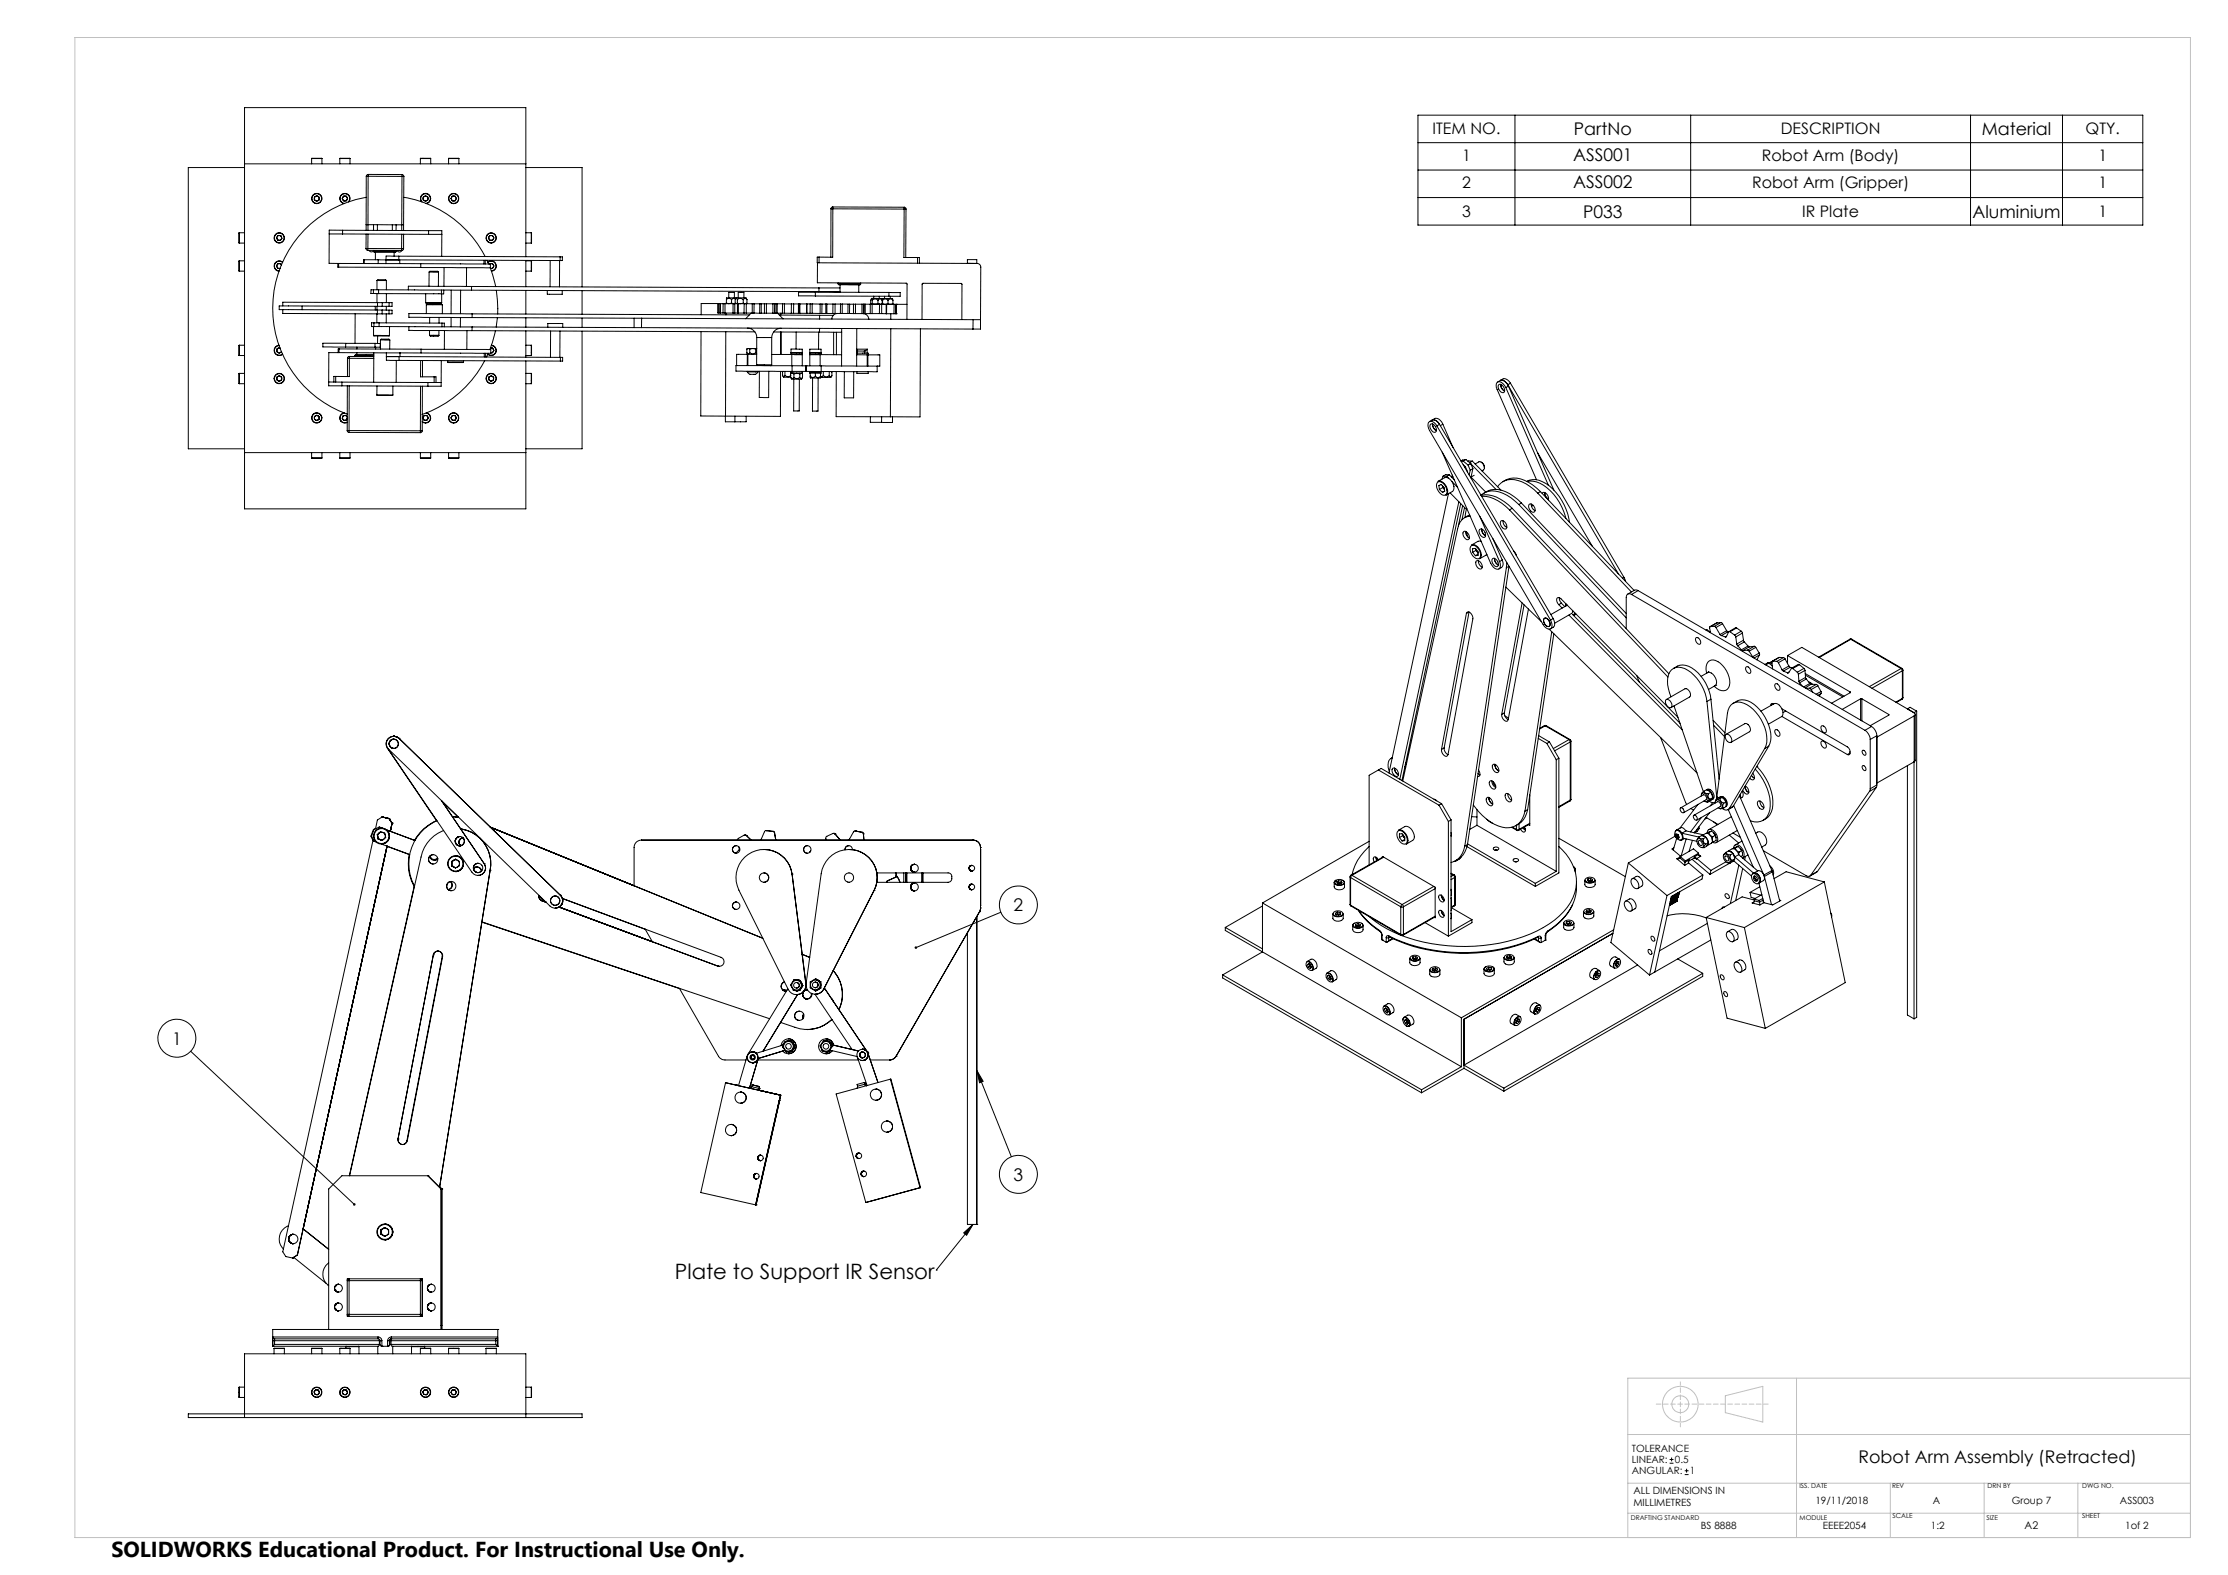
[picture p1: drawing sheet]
<svg xmlns="http://www.w3.org/2000/svg" width="594mm" height="420mm" viewBox="0 0 594 420" stroke-linecap="round" stroke-linejoin="round" font-family="sans-serif">
<defs><g id="words">
<text font-size="5.8" x="29.7" y="415.3">SOLIDWORKS Educational Product. For Instructional Use Only.</text>
<text font-size="5.6" x="179.9" y="341">Plate to Support IR Sensor</text>
<g font-size="4.7">
<text x="419.6" y="36">PartNo</text>
<text x="528.4" y="36">Material</text>
<text x="419.4" y="42.9">ASS001</text>
<text x="419.4" y="50.3">ASS002</text>
<text x="422.1" y="58">P033</text>
<text x="525.9" y="58">Aluminium</text>
<text x="270.2" y="243.1">2</text>
<text x="45.9" y="278.6">1</text>
<text x="270.2" y="314.9">3</text>
<text x="495.5" y="390.2">Robot Arm Assembly (Retracted)</text>
</g>
<g font-size="4.2">
<text x="381.9" y="35.9">ITEM NO.</text>
<text x="474.8" y="35.9">DESCRIPTION</text>
<text x="556" y="35.9">QTY.</text>
<text x="389.8" y="42.8">1</text>
<text x="469.7" y="42.8">Robot Arm (Body)</text>
<text x="559.4" y="42.8">1</text>
<text x="389.8" y="50.1">2</text>
<text x="467.1" y="50.1">Robot Arm (Gripper)</text>
<text x="559.4" y="50.1">1</text>
<text x="389.8" y="57.8">3</text>
<text x="480.5" y="57.8">IR Plate</text>
<text x="559.4" y="57.8">1</text>
</g>
<text font-size="2.8" x="539.8" y="407.8">A2</text>
<g font-size="2.7">
<text x="435.1" y="387.2">TOLERANCE</text>
<text x="435.1" y="393.2">ANGULAR:</text>
<text x="435.1" y="390.2">LINEAR:</text>
<text x="446.5" y="390.2">0.5</text>
<text x="450.5" y="393.2">1</text>
<text x="435.5" y="398.5">ALL DIMENSIONS IN</text>
<text x="435.5" y="401.5">MILLIMETRES</text>
<text x="484" y="401.1">19/11/2018</text>
<text x="515.3" y="401.1">A</text>
<text x="536.3" y="401.1">Group 7</text>
<text x="565.2" y="401.1">ASS003</text>
<text x="453.5" y="407.8">BS 8888</text>
<text x="485.9" y="407.8">EEEE2054</text>
<text x="514.8" y="407.8">1:2</text>
<text x="566.6" y="407.8">1of 2</text>
</g>
<g font-size="1.8">
<text x="479.8" y="396.9">ISS. DATE</text>
<text x="504.4" y="396.9">REV</text>
<text x="529.9" y="396.9">DRN BY</text>
<text x="555.1" y="396.9">DWG NO.</text>
<text x="434.8" y="405.3">DRAFTING STANDARD</text>
<text x="479.8" y="405.3">MODULE</text>
<text x="504.6" y="404.8">SCALE</text>
<text x="529.6" y="405.4">SIZE</text>
<text x="555.1" y="404.9">SHEET</text>
</g>
</g></defs>
<g fill="none" stroke="#c0c0c0" stroke-width=".27">
<path d="M20 10h564v400h-564zM460 372.2l10-2.5v9.5l-10-2.5zM479 367.5v42.5M584 367.5h-150v42.5M434 395.5h150M434 382.5h150M504 395.5v14.5M529 395.5v14.5M554 395.5v14.5M434 403.5h150"/>
<circle cx="448" cy="374.5" r="4.7"/>
<circle cx="448" cy="374.4" r="2.26"/>
</g>
<path d="M448 380.5v-12" fill="none" stroke="#c0c0c0" stroke-width=".27" stroke-dasharray="1.3 .6" stroke-dashoffset=".3"/>
<path d="M441.5 374.4h30" fill="none" stroke="#c0c0c0" stroke-width=".27" stroke-dasharray="1.3 .6" stroke-dashoffset="-.1"/>
<g fill="none" stroke="#000" stroke-width=".27">
<path d="M378 30.7h193.3v29.3h-193.3zM378 38h193.3M403.9 30.7v29.3M450.7 30.7v29.3M525.4 30.7v29.3M549.9 30.7v29.3M65.2 44.7h-15v75h15M65.2 43.7h75M83.1 42.3h2.7M83.1 42.3v1.4M83.8 52.5l.7-.3 .6 .4v.8l-.7 .3-.6-.4zM85.8 42.3v1.4"/>
<path d="M90.6 42.3h2.7M90.6 42.3v1.4M91.6 52.3h.7l.4 .6-.4 .7h-.7l-.4-.7zM92.9 53.9a1.3 1.3 0 0 0-.3-2.1 1.3 1.3 0 0 0-1.9 .7 1.3 1.3 0 0 0 1.1 1.7M93 53.8a1.37 1.37 0 0 0-.4-2.1 1.37 1.37 0 0 0-1.9 .8 1.37 1.37 0 0 0 1 1.8M93.3 42.3v1.4M97.6 59.9h2M97.6 47h.5M97.6 52.6a30 30 0 0 0-24.8 27 30 30 0 0 0 19.8 30.8M97.6 47v14.4M98.1 47v14.4M98.1 47h9.1"/>
<path d="M98.2 46.5l-.1 .5M98.2 46.5l-.4 .2-.2 .3M98.2 46.5h9M99.6 59.9h1M99.6 59.9v1.5M100.6 59.9v1.5M100.6 59.9l4 .1M104.6 60h1M104.6 60v1.4M105.6 60v1.5M105.6 60h1.5M107.1 60h.5"/>
<path d="M107.1 60v1.5M107.2 46.5v.5M107.2 47l.5 .1M107.2 46.5l.3 .2 .2 .4M107.2 47l-.1 13M107.6 60v1.5M107.6 52.6a29.8 29.8 0 0 1 21.7 15.8M107.7 47.1l-.1 12.9M112.1 42.3h2.7M112.1 42.3v1.4M112.4 53.8a1.38 1.38 0 0 1 .4-2.1 1.38 1.38 0 0 1 1.9 .7 1.38 1.38 0 0 1-1 1.9M112.5 53.9a1.3 1.3 0 0 1 .3-2 1.3 1.3 0 0 1 1.9 .6 1.3 1.3 0 0 1-1.1 1.7"/>
<path d="M112.8 52.6l.7-.4 .6 .4v.7l-.6 .4-.7-.4zM114.8 42.3v1.4M119.6 42.3h2.7M119.6 42.3v1.4M120.6 52.3h.7l.4 .6-.4 .7h-.7l-.4-.7zM122.3 42.3v1.4M140.2 44.7h15v31.8M221.5 55.7h.5M221.5 55.7v12.9M222 55.2v.5M222 55.2l-.4 .2-.1 .3M222 55.7l19.1 .1"/>
<path d="M222 55.7v12.9h-3.6M222 55.2l19.1 .1M241.1 55.3v.5M241.1 55.8h.4M241.1 55.3l.4 .2v.3M241.1 55.8l-.1 12.9h3.6M241.5 55.8v12.9M378 45.3h193.3M378 52.7h193.3M63.8 62.1v2.7M63.8 69.6v2.7M63.8 69.6h1.4"/>
<path d="M63.8 72.3h1.4M63.8 62.1h1.4M63.8 64.8h1.4M74.1 70.3h.7l.2 .3a.63 .63 0 0 0-.8-.2 .63 .63 0 0 0-.3 .8 .63 .63 0 0 0 .7 .4h-.5l-.4-.7zM74.2 62.8h.7l.3 .8-.5 .5-.7-.1-.3-.7zM75.3 70a1.3 1.3 0 0 0-2.1 .4 1.3 1.3 0 0 0 1.2 1.8M75.4 69.9a1.37 1.37 0 0 0-2.2 .5 1.37 1.37 0 0 0 1.2 1.9M87.8 62.4h3.5M87.8 62.4l-.1 7.8 2.4 .1M90.1 70.3h.2M90.1 70.3v.9h.2M90.3 70.3v.9"/>
<path d="M90.3 70.3h12.6M90.3 71.2l21.9 .1M91.3 61.4v1M91.3 61.4h-3.5v1M91.3 61.4l23 .1M91.3 62.4l23 .1M97 69.3v1M97.6 66.3h.5M97.6 66.3l.2 .4 .3 .1M97.6 62.4v3.9M98.1 66.3v.5M98.1 66.3h9"/>
<path d="M98.1 66.8h9M98.1 62.4v3.9M98.4 66.8l.1 .1a.73 .73 0 0 0 1.1 0M99.6 77.3v1M99.6 78.3h1.3M99.6 67l.2 .3h5.6l.2-.3M99.6 67h6M99.6 66.8v.2M100.1 67.3v2M100.5 74.8l.3-.2h2l.2 .2M100.5 74.8h2.5M100.5 74.8v2.5"/>
<path d="M100.5 78.3v2.4M100.8 69.3h2.1M100.8 69.3h-3.8v1M100.8 69.3v1M100.9 78.3l16.8 .1M100.9 77.3l24.8 .1M100.9 77.3h-2v1h.7M100.9 77.3v1M102.9 69.3h3.4M102.9 70.3h3.7M102.9 69.3v1M103 74.8v2.5"/>
<path d="M103 78.3v2.4M105.1 67.3v1M105.6 66.8v.2M105.9 66.8a.71 .71 0 0 0 .6 .4 .71 .71 0 0 0 .7-.4M106.3 68.3h-3.4v1M106.3 68.3v1M106.3 69.3l43 .2M106.3 68.3l43 .2M106.6 70.3l24.1 .1v1l-18.5-.1M106.6 69.3v1M107.1 66.3h.5M107.1 66.3v.5"/>
<path d="M107.1 62.5v3.8M107.6 66.3l-.2 .4-.3 .1M107.6 62.5v3.8M112.2 70.3v1M113.5 78.3v2.4M114.3 61.5h3.5v1M114.3 61.5v1M114.3 62.5h3.5M114.4 72.5l2.5 .1M114.4 72.5l.5-.2a2.71 2.71 0 0 1 2 .3M114.4 72.5v3.8M116.9 72.6v3.8"/>
<path d="M117.7 77.3v1.1M117.8 78.4v2.3M117.8 62.5v5.9M118.3 77.3v1.1h-.6M118.4 71.3v5.1M120.3 77.4v6.3M122.8 77.4v6.3M124.4 71.4v5M125.7 77.4l92.6 .4M125.7 76.4l-16.8-.1v1M125.7 76.4v1M125.7 76.4l92.6 .4"/>
<path d="M129 69.4v1M129.4 69.4v1M129.8 69.4l.5 1M130.1 69.9a1.36 1.36 0 0 1 2.1 .5 1.36 1.36 0 0 1-1.2 1.9M130.1 70a1.29 1.29 0 0 1 2.1 .5 1.29 1.29 0 0 1-1.2 1.7M130.5 70.4l.8-.1 .4 .6-.4 .7h-.6a.65 .65 0 0 0 .9-.7 .65 .65 0 0 0-1-.5M130.6 62.8h.7l.4 .6-.4 .7h-.7l-.4-.7zM130.7 71.4l1.5 5M132.3 77.4l.3 2.6 .1 3.7M140.2 68.5v-39.8h-75v107h75v-39.4M140.2 69.4v7.1M140.2 77.5v6.2"/>
<path d="M140.2 69.6h1.4M140.2 72.3h1.4M140.2 62.1h1.4M140.2 64.8h1.4M141.6 69.6v2.7M141.6 62.1v2.7M145.9 77.5v1h4v-1M146.7 69.5l-.1 7M149.2 69.5v7M149.3 68.5h.6v1h-.6M149.3 68.5v1M155.2 77.5v6.3"/>
<path d="M193.7 79.9l.1-.2a.83 .83 0 0 1 1.3 .2M193.7 79.9l-.1 .9M194.3 79.4v-1.4h1.5v1.4M195.1 79.9l-.1 .9M196.1 79.7l-.6-.1-.4 .3M196.3 79.4h2.6l.1 .3M196.3 79.4h-2.6v.5M196.3 79.4l-.2 .3M196.6 79.9a.98 .98 0 0 1 1.6 0M196.6 79.9l-.3-.4-.3 .4v.9l.2 .2M196.6 79.9v1h1.6M196.8 79.4v-1.4h1.5v1.4"/>
<path d="M198.2 79.9l.5-.3 .4 .3M198.2 79.9v1M199.1 79.7v.2M199.1 79.9v1M217.4 77.9h-4.5v1h4.5M217.4 77.9v1M217.4 77.9l19.6 .1M217.4 78.9l19.6 .1M217.9 70.1v5.3l23.8 .1 .1 9.7M217.9 70.1l42.6 .2a.96 .96 0 0 1 1 .9l-.1 14M218.3 77.8h5.6M218.3 76.8h5.6"/>
<path d="M218.3 76.8v1M218.4 68.6h-.5v1.5M218.4 68.6v1.5M223.4 75.7l.2 .2 2.8 .1h2.9l.1-.3M223.4 75.7h6M223.4 75.4v.3M224 75.9l-.1 2M229 76v2M229.4 75.5v.2M232.3 79.8l.1-.2h2.6l.2 .5M232.9 79v.6M234.4 79v.6"/>
<path d="M235.2 80v-.3l.1 .4M235.2 79.7l.1-.1h2.6l.2 .5M235.8 79v.6M237 78h3v1h-3M237 78v1M237.3 79v.6M244.6 68.7h.5v1.5M244.6 68.7v1.5M257.9 69.2h2.5v1.1l-2.5-.1zM63.8 99.6v2.7M63.8 92.1v2.7M63.8 92.1h1.4"/>
<path d="M63.8 94.8h1.4M63.8 99.6h1.4M74.4 92.1a1.38 1.38 0 0 0-1.2 1.9 1.38 1.38 0 0 0 2.2 .5M74.4 92.1a1.31 1.31 0 0 0-1.1 1.8 1.31 1.31 0 0 0 2 .5M74.6 92.8a.64 .64 0 0 0-.8 .4 .64 .64 0 0 0 .4 .8 .64 .64 0 0 0 .8-.2M74.6 92.8l-.1-.1-.7 .3v.8l.6 .4 .7-.3M75.4 82.6v1l25.2 .1M80.5 81.6v1M90.1 94h.3M90.1 94h-2.4l-.1 7.9M90.4 93h-.2l-.1 1M90.4 94l12.6 .1"/>
<path d="M90.4 93v1M90.4 93l21.9 .1M92.1 92.6h7.9M92.2 91.6l-6.1-.1v1l6 .1M92.2 91.6l-.1 1M92.2 91.6h7.8M92.6 95.5h.5M92.6 95.5v4.9M93.1 95.1l-.3 .1-.2 .3M93.1 95.1v.4M93.1 95.1h6.6M93.1 95.5v4.9h-3.6"/>
<path d="M93.1 95.5l6.6 .1M94.7 94.8h5M94.7 94.8v.3M94.7 83.7v7.9M95.1 92.6v.4M95.1 94.1v.5M99.6 89.4l.1 .2 4.1-.1M99.6 89.4l4.2 .1M99.6 87.1v2.3M99.7 94.6h-4.9l-.1 .2M99.7 94.1l-.1 7.8M99.7 86.1h-.6v1l26.8 .1"/>
<path d="M99.7 86.1v1M99.7 86.1h1.4M100 91.6h1.4v1h-1.4M100 91.6v1M100 81.7v1M100.2 92.6v.5M100.5 83.7v2.4M100.5 81.7v1M100.6 82.7v1M100.6 82.7h1.3M100.6 81.7l-26.2-.1v1l26.2 .1M100.6 80.7v1"/>
<path d="M100.6 80.7h3.9v1h-3.9M100.6 80.7l-25.2-.1v1M100.7 89.6l-.1 2M101.1 86.1v1M101.1 86.1l16.7 .1M101.4 90.6l2.5 .1M101.4 90.6l.2-.2h2.1l.2 .3M101.4 90.6v2.5M101.9 82.7v1M101.9 82.7h1.8M101.9 80.7v1M103 83.7v2.4"/>
<path d="M103 95.1h3.4zM103 94.1v2h3.4M103 94.1h3.6M103 81.7v1M103.7 82.7h.8v1h-3.9M103.7 82.7v1M103.8 80.7l-.1 1M103.9 87.1l-.1 2.4M103.9 90.7v2.4M105.7 96.1l-.1 5.9M106.4 95.1v1M106.4 95.1l43 .2"/>
<path d="M106.4 96.1l43 .2M106.6 94.1v1M109 87.1v1l16.8 .1M112.1 96.1v4.4h3.6M112.3 93.1l18.5 .1v1l-24.2-.1M112.3 93.1v1M112.6 96.1v4.4M113.5 80.7l.1 .1 4.2-.1M113.5 80.7h4.3M113.7 81.3l.1-.2 4.1 .1v.1M113.7 81.3h4.2M113.7 81.3v2.3"/>
<path d="M114.5 89.4h2.5M114.5 89.4l.3 .3h2l.2-.3M114.5 88.1v1.3M114.5 84.6v1.5M117 88.1v1.3M117.1 84.6v1.6M117.7 96.1l-.1 5.9M117.8 86.2v1M117.8 86.2h.7v1M117.9 81.3v2.4M118.5 88.1v5.1M119.3 96.5l.2 .2h4l.1-.2"/>
<path d="M119.3 96.5h4.3M119.3 96.1v.4M120.3 84.6v2.6M122.8 84.7l-.1 2.5M123.6 96.2v.3M124.5 88.2v5M125.8 88.2l75.5 .3M125.9 83.7l-16.9-.1v1l16.9 .1M125.9 87.2l43.2 .2M125.9 84.7l43.2 .2M125.9 87.2l-.1 1M125.9 83.7v1"/>
<path d="M125.9 83.7l73.9 .3M129.1 94.2v1M129.2 96.2a29.8 29.8 0 0 1-16.7 14.3M129.5 94.2v1M130.2 94.2l-.5 1M130.8 92.8h.5l.4 .6-.4 .7h-.5a.64 .64 0 0 0 .8-.7 .64 .64 0 0 0-.9-.6M131 92.1a1.31 1.31 0 0 1 1.2 1.8 1.31 1.31 0 0 1-2.1 .5M131 92.1a1.38 1.38 0 0 1 1.2 1.8 1.38 1.38 0 0 1-2.1 .6M132.1 88.2l-1.5 5M132.6 84.7l-.3 2.5M140.2 84.8v2.5M140.2 88.2v7"/>
<path d="M140.2 92.1h1.4M140.2 94.8h1.4M140.2 99.6h1.4M141.6 92.1v2.7M141.6 99.6v2.7M146.1 87.3v-1h3.9v1M146.8 88.3v7M149.3 88.3v7M149.4 95.3h.6v1h-.6M149.4 95.3v1M155.2 84.8v2.5M155.2 88.3v31.4h-15"/>
<path d="M169.1 87.4h1.9M169.1 84.9h2M169.1 84.9v2.5M171 87.4l88.4 .4M171.1 84.9l-.1 2.5M171.1 84.9l88.3 .3M186.9 88.5l-.1 22.4 21.3 .1v-12M191.3 80.9h.3M191.3 80.9v2.5h.3M191.3 80.9h-4.4v3M191.6 83.4h.4M191.6 80.9v2.5"/>
<path d="M191.6 80.9l.4 .1M192 83.4h.1M192 81h.1M192 81v2.4M192.1 81h.7M192.1 81v2.4M192.1 83.4h.7M192.8 83.4l.5 .1M192.8 81h.5M192.8 81v2.4M193.3 83.5h2.1M193.3 81h2.1"/>
<path d="M193.3 81v2.5M193.5 88.5l-.1 24h2.5M193.5 83.5v.5M193.6 80.8l.7 .2 .7-.2M193.6 80.8v.2M195 80.8l1 .1M195.4 81h.5M195.4 83.5h.5M195.4 81v2.5M195.9 81h.7M195.9 83.5h.7M195.9 81v2.5"/>
<path d="M196.6 81h.3M196.6 83.5h.3M196.6 81v2.5M196.9 81v2.5M196.9 83.5h1.5M196.9 81h1.5M198.2 80.9h.9M198.4 83.5h.6M198.4 81h.6M198.4 81v2.5M199 81v2.5M199 83.5h1.6"/>
<path d="M199 81h1.6M199.1 94l.3 .5M199.1 94l.4 .4 .4-.4M199.1 93.1v.9M199.1 80.9l-.2 .1M199.2 99.2l.1 .1a2 2 0 0 0 2.7 0l.1-.1M199.2 87.5a2.53 2.53 0 0 1 2.6 2.5M199.2 99.2h2.9M199.2 94.5h.2M199.2 99v.2M199.2 94.5h-2.8v3M199.2 94.5v3"/>
<path d="M199.4 94.5h2.4M199.4 94.5v3M199.5 92.9l.4 .2M199.5 92.9h1.2M199.5 92.9l-.4 .2M199.9 94a1.07 1.07 0 0 0 1.6 0M199.9 93.1v.9M200.3 83.5l-1.5 1.5M200.6 81h.4M200.6 83.5h.4M200.6 81v2.5M200.7 92.9l.8 .2"/>
<path d="M200.7 92.9h1.1M200.7 92.9l-.8 .2M201 83.5h1.5M201 81h1.6M201 81v2.5M201.5 94l.3 .4M201.5 93.1v.9M201.7 97.2l.3 .3M201.7 97.2l4 .1M201.8 90h3.9M201.8 90l-.1 7.2M201.8 93l-.3 .1"/>
<path d="M202.1 99v.2M202.5 99l-.1 7h1.3h1.2l.1-7M202.5 83.5h.5M202.6 81h.4M202.6 81l-.1 2.5M203 81h.8M203 83.5h.8M203 81v2.5M203.8 81h.5M203.8 83.5h.5M203.8 81v2.5M204.3 81h1.8"/>
<path d="M204.3 81v2.5M204.3 83.5h1.8M205.7 97.3l-.2 .2M205.7 90v7.3M205.7 94.5h5.4M206.1 81h.4M206.1 83.5h.4M206.1 81v2.5M206.3 88.5l12.2 .1M206.5 83.5h.4M206.5 81h.4M206.5 81v2.5"/>
<path d="M206.9 83.5h.3M206.9 81h.3M206.9 81v2.5M207.2 83.5h1.4M207.2 81h1.4M207.2 81v2.5M207.3 83.5l1.5 1.5M207.8 84l10.7 .1M208.1 88.5v6M208.2 83.5v.5M208.2 88.5v6M208.3 87.5a2.47 2.47 0 0 0-2.6 2.5"/>
<path d="M208.6 83.5h.5M208.6 81l.5 .1M208.6 81v2.5M208.8 99l-.2 .1v1l.3 .4 .4-.4M209.1 81.1h1.9M209.1 81.1v2.4M209.1 83.5l1.9 .1M209.3 99.1v1M210.8 99.7v.9M210.9 99.1v.5M210.9 94.1h3zM210.9 94.5v-1.4h3v4.5"/>
<path d="M210.9 99v.5h3v-.5M211 83.6h.6M211 81.1h.6M211 81.1v2.5M211.1 94.5l2.8 .1zM211.1 94.5v3M211.2 97.5h-15v1.5h15M211.2 99h3.7M211.2 97.5v1.5M211.2 97.5l3.7 .1M211.2 99.5l.5 .2M211.2 99.5l1.2 .1"/>
<path d="M211.2 99.5l-.4 .2M211.6 83.6h1.3M211.6 81.1h1.3M211.6 81.1v2.5M211.6 99.5h.1M211.7 99.7v.9M212.3 88.5l-.1 4.6M212.4 99.6l.9 .1M212.4 99.6h1.2M212.4 99.6l-.7 .1M212.9 81.1h.1M212.9 83.6h.1"/>
<path d="M212.9 81.1v2.5M213 81.1h.3M213 83.6h.3M213 81.1v2.5M213.1 99.5v.1M213.3 99.7l-.1 .9M213.3 83.6h1.8M213.3 81.1h1.8M213.3 81.1v2.5M213.6 99.6l.4 .1M213.6 99.6l.3 .1M213.6 99.6l-.3 .1"/>
<path d="M214 99.7l-.1 1.1-.3 .2-.4-.4M214.9 97.6h.1M214.9 97.6v1.4M214.9 97.6h4M214.9 97.6l-.1 1.4M214.9 99l4 .1M215.1 81.1h.1M215.1 83.6h.1M215.1 81.1v2.5M215.1 83.6h.9M215.1 81.1h.9M215.9 94.1h3z"/>
<path d="M215.9 94.6h2.8zM215.9 99.1l.1 .4M216 83.6h.5M216 99.4h1.4M216 81.1h.5M216 99.3v1M216 81.1v2.5M216.2 99.5h2.4M216.5 81.1v2.5M216.5 81.1h2.2M216.5 83.6h2.2M217.4 99.4h1.4"/>
<path d="M217.4 99.4v.9M218.2 93.1h.7v1.5M218.2 93.1h-2.3v4.5M218.3 88.6l-.1 4.5M218.5 88.6h5.9M218.5 84.1h3.6M218.5 87.6v1M218.5 84.1v1M218.7 81.1h.4M218.7 83.6h.4M218.7 81.1v2.5M218.7 94.6v3"/>
<path d="M218.7 94.6h5.7M218.8 99.3v1M218.9 99.1v.4h-.1M218.9 97.6h15M218.9 97.6v1.5M219.1 99.1h-.2M219.1 83.6h1.1M219.1 81.1h1.1M219.1 81.1v2.5M219.5 99.2v.9M220.2 81.1h.3M220.2 83.6h.3"/>
<path d="M220.2 81.1v2.5M220.5 81.1h1.6M220.5 81.1v2.5M220.5 83.6h1.5M221.1 99.2v1M221.6 99.1l.2 .1v1l-.4 .3-.3-.3M222 83.6h.6M222.1 81.1h.5M222.1 81.1l-.1 2.5M222.3 88.6v6M222.6 81.1h1.5M222.6 83.6h1.4"/>
<path d="M222.6 81.1v2.5M223 88.6v6M223 83.6h.1M223.3 83.6a1.45 1.45 0 0 0-1.5 1.5M224 83.6h.5M224.1 81.1h.4M224.1 81.1l-.1 2.5M224.4 87.6v10M224.5 81.1h1.6M224.5 83.6h1.6M224.5 81.1v2.5M225.1 99.1v7h2.5v-7"/>
<path d="M226.1 83.6h.4M226.1 81.1h.4M226.1 81.1v2.5M226.5 83.6h1M226.5 81.1h1M226.5 81.1v2.5M227.5 81.1h.6M227.5 83.6h.6M227.5 81.1v2.5M228.1 81.1v2.5M228.1 81.1h1.7M228.1 83.6h1.7"/>
<path d="M228.4 93.2l.2 .4M228.4 94.6h2.8M228.4 93.1h2.8M228.4 87.6v10M228.5 94.6v-.4h3v.4M228.5 99.1v.5h3v-.5M229.8 81.1h.4M229.8 83.6h.4M229.8 81.1v2.5M230 83.6a1.55 1.55 0 0 1 1.6 1.5M230.2 81.1h.2M230.2 83.6h.2"/>
<path d="M230.2 81.1v2.5M230.4 83.6h.3M230.4 81.1h.3M230.4 81.1v2.5M230.4 93.6v.6M230.6 93.6h-2.1v.6M230.6 93.6v.6M230.7 81.1h1.3M230.7 83.6h1.3M230.7 81.1v2.5M231.2 93.1l-.6 .5M231.2 94.6h.2"/>
<path d="M231.2 94.6v3M231.2 93.1v1.1M231.4 94.6h3.2v3h-.7M231.4 94.6v3M232 81.1h.5M232 83.6h.5M232 81.1v2.5M232.1 81l.2 .1M232.1 81l.3 .1M232.5 81.1v2.5M232.5 81.1h2M232.5 83.6h2"/>
<path d="M232.6 81h1.5M232.6 80.1l.1-.2a.95 .95 0 0 1 1.4 .2M232.6 80.1l-.3-.4-.2 .4v.9M232.6 81l-.3 .1M232.6 80.1v.9M233.9 97.6v1.5h-15M234.1 80.1l.6-.4 .5 .4M234.1 81l.5 .2 .6-.2M234.1 80.1v.9M234.5 83.6h.6M234.5 81.1l.6 .1M234.5 81.1v2.5"/>
<path d="M235.1 81.2h1.2M235.1 81.2v2.4M235.1 83.6l1.2 .1M235.2 81l-.1 .1M235.2 80.1v.9M235.3 80.1v-.1a.91 .91 0 0 1 1.4 .1M235.3 80.1v.9l.7 .2 .7-.2M236.3 81.2h.1M236.3 83.7h.1M236.3 81.2v2.5M236.4 83.7h1.9M236.4 81.2v2.5"/>
<path d="M236.4 81.2h2M236.7 80.1l.8-.4 .6 .4M236.7 81l.6 .2 .8-.2M236.7 80.1v.9M237.5 83.7v1.4M237.5 87.6l-.1 23.5M238.1 81l-.2 .2M238.1 80.1v.9M238.3 83.7h.5M238.4 81.2h.4M238.4 81.2l-.1 2.5M238.8 81.2h3"/>
<path d="M238.8 83.7h.1M238.8 81.2v2.5M238.9 83.7h.1M239 81.2h.1M239 81.2l-.1 2.5M245.4 87.7l-.1 23.5-22.4-.1 .1-12M245.8 85.2l.1-9.5 .2-.2 10.3 .1v9.6M259.4 85.2h2M259.4 85.2v2.6M261.4 85.2v2.6h-2M63.8 102.3h1.4M73.8 100.6l.6-.4 .7 .4v.7l-.7 .4-.6-.4z"/>
<path d="M83.8 111.1l.7-.4 .6 .4v.7l-.6 .4-.7-.4zM87.6 101.9v1h3.6M87.6 101.9h3.6M89.5 100.4h-.5v1.5M89.5 100.4v1.5M91.2 101.9v1M91.2 101.9l22.9 .1M91.2 102.9l22.9 .1M91.7 110.1a1.38 1.38 0 0 0-1.1 1.8 1.38 1.38 0 0 0 2 .8M91.8 110.2a1.3 1.3 0 0 0-1.1 1.6 1.3 1.3 0 0 0 1.9 .8M92.6 114.8h.5M92.6 114.8l.1 .4 .4 .1"/>
<path d="M92.6 111.2l-.4-.4-.7 .1-.3 .7 .5 .5 .7-.1 .2-.4a.64 .64 0 0 1-1 .4 .64 .64 0 0 1 0-1.1 .64 .64 0 0 1 1 .4M92.6 102.9v11.9M93.1 114.8v.5M93.1 114.8l19 .1M93.1 115.3l19 .1M93.1 102.9v11.9M100.5 105.3l3.4 .2 .8-.2M100.5 105.3h4.2M100.5 102.9v2.4M104.7 103v2.3M112.1 114.9h.5M112.1 114.9v.5"/>
<path d="M112.1 103v11.9M112.6 114.9l-.2 .3-.3 .2M112.6 103v11.9M113.1 110.8h.7l.4 .6-.4 .7h-.7l-.4-.7zM113.6 110.2a1.31 1.31 0 0 1 1 1.8 1.31 1.31 0 0 1-2 .4M113.7 110.1a1.39 1.39 0 0 1 1 1.9 1.39 1.39 0 0 1-2.1 .5M114.1 102v1M114.1 102h3.5M115.7 100.5h.5v1.5M115.7 100.5v1.5M117.6 102v1h-3.5M120.6 110.8h.7l.4 .6-.4 .7h-.7l-.4-.7z"/>
<path d="M130.3 100.5l.7-.3 .6 .4v.7l-.7 .4-.6-.4zM140.2 102.3h1.4M195.9 111v1.5M198.9 111v1.5h-3M208.7 100.2a.79 .79 0 0 0 1.1 .4h1M209.3 100.1a1.07 1.07 0 0 0 1.6 0M210.8 100.6l.4 .4 .5-.4M210.8 100.6l.3 .5h2.6l.2-.4M211.6 101.1v8.5h1.5v-8.5M211.7 100.6a1.03 1.03 0 0 0 1.5 0M216 100.3a.84 .84 0 0 0 1.4 0M216 100.3l.1 .5 2.7-.1"/>
<path d="M216.6 100.8v8.8h1.5v-8.8M217.4 100.3l.6 .4 .8-.4M218.8 100.3v.4M219.5 100.1a1.03 1.03 0 0 0 1.6 .1M219.5 100.1l-.3 .4-.4-.2M221.8 100.2l-.3 .4h-2.6l-.1-.2M232.1 111.1l-.1 1.5h3M235.1 111.1l-.1 1.5M237.9 111.1v1.6l-2.9-.1M381.5 113.1a1.43 1.43 0 0 1 1.2 2.1 1.46 1.46 0 0 1-1.2-2.1zM381.8 112a1.69 1.69 0 0 1 2 1.2M381.8 112a1.79 1.79 0 0 1 2 1.2"/>
<path d="M381.8 112l.7-.4a1.9 1.9 0 0 1 2.2 1.5M381.8 112l-.7 .4M382 113.1a1.88 1.88 0 0 0 1 1.7h-.2a1.81 1.81 0 0 1-.8-1.7zM383.1 113.6a1.42 1.42 0 0 0-2.3-.9 2.46 2.46 0 0 0 .3 2.1l30.3 51.8a1.42 1.42 0 0 0 2.3 .8 2.39 2.39 0 0 0-.3-2M383.1 113.6l30.3 51.8M383.8 113.2l-.7 .4M383.8 113.2l30.3 51.7M384.7 113.1l2.7 6.2M384.7 113.1l-.7 .4M399.6 102.6a1.32 1.32 0 0 1 1.5 1.7l-.1 .3a1.4 1.4 0 0 1-1.4-2zM400 101.4a1.67 1.67 0 0 1 2 1.2M400 101.4l.7-.3a1.69 1.69 0 0 1 2 1.1"/>
<path d="M400 101.4a1.94 1.94 0 0 1 2.2 1.6M400 101.4l-.7 .5M400.1 102.5v.2a1.88 1.88 0 0 0 1 1.6 1.89 1.89 0 0 1-1-1.8zM401.5 103.3a1.86 1.86 0 0 0-2.3-1.4 1.78 1.78 0 0 0-.1 1.9l10.5 24.1M401.5 103.3l11.3 26.1M402 102.6l29.5 50.5M402.2 103l-.7 .3M402.2 103l12.1 27.7M402.7 102.2l-.7 .4M402.7 102.2l30.3 51.8M65.2 120.7h75M83.1 122.1h2.7"/>
<path d="M83.1 120.7v1.4M85.8 120.7v1.4M90.6 122.1h2.7M90.6 120.7v1.4M93.3 120.7v1.4M112.1 122.1h2.7M112.1 120.7v1.4M114.8 120.7v1.4M119.6 122.1h2.7M119.6 120.7v1.4M122.3 120.7v1.4M383.2 128.7a1.49 1.49 0 0 1 2.2 .9 1.55 1.55 0 0 1-.2 2.5 2.54 2.54 0 0 1-2-3.4z"/>
<path d="M383.4 128.4l1.7-1a2.3 2.3 0 0 1 2.5 2.3 1.29 1.29 0 0 1-.4 1.4l-1.7 .9a1.75 1.75 0 0 0 0-2.4 1.75 1.75 0 0 0-2.1-1.2zM383.8 130.5l-.2-1 .6-.3 .8 .8 .2 1-.6 .3M383.8 130.5l.8 .8M384.5 120.6l12.9 29.6a1.79 1.79 0 0 0 2.3 1.4 1.87 1.87 0 0 0 .1-1.9M384.6 130v-.4l.5 .8M384.6 130l-.8 .5M384.6 130l.5 .4M384.7 127l-.3 .8M384.7 127h1M385.1 130.4h.1M385.2 130.9l-.6 .4M385.7 127l.5 .5"/>
<path d="M386.2 131.7l-15.9 74.4M386.4 126.6l-.7 .4M386.4 126.6l1.3 1.4M386.4 126.6h-1l-.7 .4M386.6 131.4l4.3 4.4M387.1 128.5l1.5 1.5M387.2 126.7l-.1 .6 .3-.2M388.9 133.8l-15.7 74M389.4 134.3l-15.6 73.9M390 134.8l-1.2 5.5M390.1 123.9l.6 .5M390.1 123h-.5"/>
<path d="M390.1 123l1.3 1M390.5 135.3l-.7 3.3M390.7 124.4l.6 1.4M390.7 124.4l-.2 .1M390.8 122.5l-.7 .5M390.8 122.5l1.3 1.1M390.8 122.5l-1.3 .4M391.1 135.6l-.5 2.4M391.3 125.8h-.1M391.3 125.8l-.1 .1M391.4 124l.6 1.4M391.8 123.4h.1"/>
<path d="M391.8 137.4l-1.3 .7M392 137.6a3.5 3.5 0 0 0-3.4 3.4l-14.6 67.3M392 125.4l-.3 1.3M392.1 123.6l.6 1.4M392.1 123.6l-.7 .4M392.1 123.7l6.8 6.8M392.5 123l-.7 .4M392.5 123l7.7 7.7M392.5 123h-1.1M392.7 125l-.7 .4M392.7 125l-.6 2.4M393 126.7l-.8 .5 3.9 4"/>
<path d="M393.3 123.7l1-.5a1.39 1.39 0 0 1 1.4 1.3M394.5 137.7l5.3 12M394.8 132.1a8.3 8.3 0 0 1 7.3 2.5l1.1 1M394.9 123.2l.5 .5 .3 .9M394.9 132.1a5.1 5.1 0 0 1 5.9-.5 13.1 13.1 0 0 1 4.1 2.9M395 132.3a10 10 0 0 1 7.4 3.7M395.6 131.5a5.9 5.9 0 0 1 6.9 .2l3.1 2.4M395.7 124.5a.87 .87 0 0 1-.6 1.1M395.7 124.6v.2M399.3 129.8a4.9 4.9 0 0 1 6.5-1.3 14.1 14.1 0 0 1 4.2 3M400.2 138.9a1.47 1.47 0 0 1 1.3 2.1 1.44 1.44 0 0 1-1.3-2.1zM400.7 128.4a6 6 0 0 1 6.9 .2l3.1 2.5"/>
<path d="M400.7 138.9v.2a1.8 1.8 0 0 0 1 1.5M402.4 136l42.3 44.5M403.2 135.6l-.8 .4M403.2 135.6l41.7 44.1M404.9 134.5l28.7 30.3M405.6 134.1l-.7 .4M405.6 134.1l28 29.5M407.1 128.4a4.6 4.6 0 0 1 5.1 .6 15.2 15.2 0 0 1 6.2 10.3M407.2 128.4a6.4 6.4 0 0 1 6.1 2.5 15.5 15.5 0 0 1 4.2 7.4M407.8 134.4a1.42 1.42 0 0 1 1.2 2.1 1.42 1.42 0 0 1-1.2-2.1zM408.2 134.4v.2a1.97 1.97 0 0 0 1.1 1.6M408.8 134.8l-.5 .2"/>
<path d="M409.9 120.7l14.6 25M410 131.5l24.9 26.4M410.7 131.1l-.7 .4M410.7 131.1l25 26.4M411.2 131.6v-.2a1.42 1.42 0 0 1 1.6 1.9M411.8 131.3a1.88 1.88 0 0 0 1.1 1.8 1.89 1.89 0 0 1-1.1-1.8zM390.2 141.8a1.39 1.39 0 0 1 1.4 2l-.2 .1a1.58 1.58 0 0 1-1.2-2.1zM390.7 141.7a1.88 1.88 0 0 0 1.1 1.8M390.9 141.8l.4 1.4M392.3 145.5a2.05 2.05 0 0 1 2.4 2 .99 .99 0 0 1-.3 1.4 .99 .99 0 0 1-1.4-.3l-.4-.4a2.07 2.07 0 0 1-.3-2.7zM392.6 147.3v-1l.7-.1 .8 .9v1l-.8 .1M392.6 147.3l.7 .9"/>
<path d="M393.5 146.5l.4 .7M393.5 146.5v.3M393.5 146.8l-.9 .5M393.5 146.8l.4 .4M393.6 149.6a1.4 1.4 0 0 1 1.4 2 1.4 1.4 0 0 1-1.4-2zM393.9 147.2l.2 .2zM394.1 147.8l-.8 .4M394.2 149.5a1.8 1.8 0 0 0 1 1.8M394.5 141.2a1.29 1.29 0 0 1 1.6 1.7l-.1 .3a1.4 1.4 0 0 1-1.5-2zM394.9 144.3h-.8l-1.7 1a2.25 2.25 0 0 1 2.5 2.2 1.27 1.27 0 0 1-.4 1.5l1.9-1.2M395 141.1a1.88 1.88 0 0 0 1.1 1.8 1.88 1.88 0 0 1-1.1-1.8M397.9 149a1.31 1.31 0 0 1 1.3 .6 1.31 1.31 0 0 1-.1 1.5 1.57 1.57 0 0 1-1.2-2.1z"/>
<path d="M398 143.6l2.5 5.7M398.5 148.9a1.88 1.88 0 0 0 1 1.8M400.5 149.3a1.51 1.51 0 0 1-.9 2.4M400.5 149.3l-.7 .4M401.5 156.5l9.5 9.3M401.6 151.4l-11.1 74.2M401.6 151.4l.7-.4-11.1 74.2M401.7 150l-.1 1.4M403.5 146.9l.8 1.2M415.7 159.4l.1 .6 .5 .8M433 154l.4 1M433 154l-.4 .2"/>
<path d="M435 158.5a.86 .86 0 0 0-1-.1 .86 .86 0 0 0-.4 .9v8.4M435 158.5l62.2 36.3M436.7 157.5l-.7-.2-2 1.1M436.7 157.5l-1.7 1M436.7 157.5l62.3 36.2M390.9 163.6l.2-.3a1.33 1.33 0 0 1 1.6 1.7l-6.7 36.2M390.9 163.6l-6.6 36.3M390.9 163.6l.8-.4-6.7 36.2M405.8 160.8l-5.4 29.7M406.3 161.3l-5.2 28.8M407.5 162.4l-5.4 29.5M411.7 164.9a1.43 1.43 0 0 1 1.4 2.1 1.43 1.43 0 0 1-1.4-2.1z"/>
<path d="M411.8 164.9a1.46 1.46 0 0 1 1.2 2.1 1.43 1.43 0 0 1-1.2-2.1zM413 167.8l39.4 38.3M413.7 168.5l-7.1 47.8M414.1 164.9a1.67 1.67 0 0 1-.7 2.8M414.1 164.9l-.7 .5M414.3 169l-7 46.9M415.6 161.2a1.09 1.09 0 0 1-.1-1.9l.7 .4 31.2 31.6M415.6 161.2l.9 1M416.3 160.8l-.7 .4M416.3 160.8l.9 1M417.4 161v.7M417.6 161.1l-.1 .5"/>
<path d="M417.9 161.4l-4.4 2.5M418.3 164l30.2 30.6M419.3 162.9l-.2 .6-4.6 2.7M419.9 163.5l-.6 .4 28.6 29M420.1 163.7l-.6 .4M420.2 163.8l-.4 .2M446.1 178.3a4.2 4.2 0 0 1 5.8 .4 11.9 11.9 0 0 1 4.2 7.8M452.2 170a1.18 1.18 0 0 1 1 1.8 1.18 1.18 0 0 1-1-1.8zM454.8 168h.4M455 179.5l-.1-.3a2.28 2.28 0 0 1 1.9-3.2 6.3 6.3 0 0 1 4.3 6.8 1.91 1.91 0 0 1-1.5 1.5 1.91 1.91 0 0 1-1.9-.7l-.7-.6M455.2 168l.8 .6M455.2 168l-.2 .2"/>
<path d="M455.3 179.4a2.36 2.36 0 0 1 2.3 2.9l-.4 .6M455.3 179.4l-1.8 1M455.6 179.1l-.4 .3M456 167.1l-.2 .3 .2 1.3M457.1 167l.4 .3M457.1 167l-1.1 .1M457.5 167.3l1.1 1.9M457.8 166.1l-1.9 1M457.8 166.1l-1.8 1M458.6 169.2l.3 .3M458.8 166l.4 .3M458.8 166l-1.7 1"/>
<path d="M458.8 166l-1 .1M458.9 169.5l1.1 .4M459.2 166.3l-1.7 1M459.2 166.3l1.1 1.9M460.3 169.7l-.3 .2M460.3 168.2l.4 .3M460.3 168.2l-1.7 1M460.7 168.5h.2M460.7 168.5l-1.8 1M461.2 168.5h-.3l-.7 1.3-.2 .1M461.2 168.5l1.3 .9M462.5 169.4l.3 .4"/>
<path d="M462.8 169.8l.2 1.9M463 167.4h-.3l-1.8 1M463 167.4l-1.8 1.1M463 167.4l1.2 .9M463 171.7l.3 .5M463.3 172.2l1 1.1M464.2 168.3l.3 .5M464.2 168.3l-1.7 1.1M464.3 173.3l.3 .2M464.5 168.8l-1.7 1M464.5 168.8l.3 1.9M464.8 170.7l.2 .5"/>
<path d="M464.8 170.7l-1.8 1M465 171.2l1 1.1M465 171.2l-1.7 1M465.4 178l.2-.2a1.15 1.15 0 0 1 1 1.7 1.21 1.21 0 0 1-1.2-1.5zM465.9 173.4l.4 .3M465.9 173.4l-1.3 .1M466 172.3l.4 .2M466 172.3l-1.7 1M466.3 173.7l1 1.4M466.4 172.5l-1.8 1M467.3 175.1v.2M467.7 172.3l.4 .3"/>
<path d="M467.7 172.3l-1.8 1.1M467.7 172.3l-1.3 .2M468.1 172.6l-1.8 1.1M468.1 172.6l.9 1.5M468.5 175.9h-.1M468.5 175.9h-.2M469 174.1l.1 .5M469 174.1l-1.7 1M469.1 174.6l-.6 1.3M469.1 174.6l-1.5 .9M471.6 176.8l-.3-.1-.8 .5M471.6 176.8l.9 .8"/>
<path d="M471.6 176.8l-.8 .5M471.7 176.9h.7M472.4 176.5l-.8 .3M472.6 176.3l-.2 .2 .2 1.9M472.6 176.3l1.1 .1M473.7 176.4l.4 .3M474.1 176.7l1 1.9M474.4 175.3l-1.9 1M474.4 175.3l-1.8 1M474.4 175.3h1.1M475.1 178.6l.4 .3M475.5 178.9l1.1 .5"/>
<path d="M475.5 175.3l.4 .4M475.5 175.3l-1.8 1.1M475.9 175.7l-1.8 1M475.9 175.7l1 1.9M476.6 174.8l3.8-2.2 29.9 17.5a.43 .43 0 0 1 .3 .4 .43 .43 0 0 1-.3 .4M476.6 174.8l16.7 9.7M476.6 174.8v2.2M476.9 177.6l.3 .4M476.9 177.6l-1.8 1M477 179.2l-.4 .2M477.2 178l.5 .1M477.2 178l-1.7 .9"/>
<path d="M477.9 178.3l-.3-.1-.8 1.3-.2-.1M477.9 178.3l1.3 1M479.2 179.3l.3 .5M479.5 179.8l.1 1.9M479.7 177.3l-.3-.1-1.8 1M479.7 177.3l-1.8 1M479.7 177.3l1.2 .9M480.9 178.2l.3 .6M480.9 178.2l-1.7 1.1M481.2 178.8l-1.7 1M481.2 178.8l.2 1.8M481.3 179.6l10.3 6"/>
<path d="M493.2 170.5h.5M493.2 170.5h.2M493.2 170.5l-8.3 4.7M493.4 170.5h.3M493.4 170.5l13.4 7.8M493.4 170.5l-8.4 4.8M493.7 170.5l13.4 7.7M506.8 178.3l.4 .6M506.8 178.3l-8.4 4.8M507.1 178.2l.2 .5M507.1 178.2l-.3 .1M507.2 178.9v7.3"/>
<path d="M507.2 178.9l-8.1 4.6M507.3 178.7l-.1 .2M507.3 178.7v7.3M103.4 199.6l22.4 33a2 2 0 0 0 2.8 .5 2 2 0 0 0 .5-2.8M104.9 196.3h.1M105 197.1a1.23 1.23 0 0 1 1.2 1.2 1.23 1.23 0 0 1-1.2 1.3M105 196.3a2.01 2.01 0 0 0-1.7 3.2l13.1 19.3M105 196.3h.1M105 197.1a1.23 1.23 0 0 0-1.2 1.2 1.23 1.23 0 0 0 1.2 1.3M105 196.3l1.4 .6M105 196.3l.7 .2 .8 .5M106.4 196.9a2.01 2.01 0 0 0-2.8 .1 2.01 2.01 0 0 0 0 2.8l43 41.8a2 2 0 0 0 2.8 0 2 2 0 0 0 0-2.9"/>
<path d="M106.4 196.9h.1M106.4 196.9l43 41.8M384.3 199.9a1.69 1.69 0 0 0 1.4 1.8l.3-.5M385 199.4a1.88 1.88 0 0 0 1 1.8M385 199.4l-.7 .5M400.4 190.5a1.67 1.67 0 0 0 1.3 1.9l.4-.5M401.1 190.1a1.88 1.88 0 0 0 1 1.8M401.1 190.1l-.7 .4M401.2 190.9l1 .6M410.1 196.9l2.3 1.3M410.2 196.2l2.9 1.7M411.7 193.5h.5"/>
<path d="M411.7 193.5l.3 .1M411.7 193.5l-1.2 .7M412 193.6l6.3 3.6M412 193.6l-1.5 .8M412.2 193.5l-.2 .1M412.2 193.5l6.4 3.7M412.4 198.2l2.5 4.4M413.1 197.9l-.7 .3M413.1 197.9l2.5 4.3M418.3 197.2l.3 .7M418.3 197.2h.3M418.3 197.2l-4.2 2.4"/>
<path d="M418.6 197.2l.2 .4M418.6 197.9v15.4M418.6 197.9l-4.1 2.3M418.8 197.6l-.2 .3M418.8 197.6v15.6M436.4 180.1l.6 1.7M442.7 196.7l7 17.8M444.3 186.5l4.9-2.8a1.47 1.47 0 0 1 1.3 2.2l-5 2.8M444.3 186.5a1.46 1.46 0 0 1 1.2 2.2 1.44 1.44 0 0 1-1.2-2.2zM445.5 185.8l-.4-1.1a6.3 6.3 0 0 1 .5-6.1 3.5 3.5 0 0 1 4.4 .1 11.8 11.8 0 0 1 5.1 8.4M446.3 188.2l7.8 22.9M455.1 187.1l2.6 25.4"/>
<path d="M456.1 186.5l-1 .6M456.1 186.5l2.2 21.3M456.7 192.1l3.2 3.3M456.8 193.4l3 3M457.2 182.9l-1.7 1M457.7 182.7l-.5 .2M460.1 195.9a1.4 1.4 0 0 1 1.4 2 1.4 1.4 0 0 1-1.4-2zM460.2 195.8l5-2.8a1.4 1.4 0 0 1 1.2 2.1l-5 2.9M462.1 187.6a4.5 4.5 0 0 1 6.4 .9 11.6 11.6 0 0 1 3.6 8.9l-.5 1.6M469.5 189.6l3.5-1.9a2.31 2.31 0 0 1 2.3 2.8l-.4 .6-3.4 2M470.5 199.6a8.5 8.5 0 0 0-1-7.7 8.2 8.2 0 0 0-6.2-4.7 2.96 2.96 0 0 0-2.7 3l-2.9 22.8M470.5 199.6l-9.5 16"/>
<path d="M471.6 199l-1.1 .6M471.6 199l-9.5 16M472.1 188.1v.1M472.8 187.7a.42 .42 0 0 0-.5-.1 .42 .42 0 0 0-.2 .5M472.8 187.7h.1M472.8 187.7l-.7 .4M473.4 182.3a1.15 1.15 0 0 1 .9 1.8 1.15 1.15 0 0 1-.9-1.8zM473.4 194.6a1.16 1.16 0 0 1 .9 1.7 1.15 1.15 0 0 1-.9-1.7zM475.1 189l17.6 10.3a1.38 1.38 0 0 1 .2 2l-.4-.1M475.1 191l17.4 10.2M476.1 189.6l-.7 .4M479.6 181.7l.2 .4"/>
<path d="M479.8 182.1l.7 .9M481.3 180l10 5.8M481.4 180.6l.2 .5M481.4 180.6l-1.8 1.1M481.4 183.5h1.1M481.6 181.1l.9 1.2M481.6 181.1l-1.8 1M482.2 181.8l1 .7M482.4 182.1l.6 .4M482.5 183.5l.4 .4M482.5 182.3l.3 .2M482.5 182.3l-1.6 .9"/>
<path d="M482.8 182.5h1.4M482.8 182.5l-1.5 .9M482.9 183.9l.4 .7M484.2 182.5l.4 .4M484.2 182.5l-1.7 1M484.6 182.9l-1.7 1M484.6 182.9l.9 1.5M485.5 184.4v.5M485.5 184.4l-1.3 .7M485.5 184.9l-.5 .7M485.5 184.9l-.8 .5M485.7 197.6a1.2 1.2 0 0 1 1 1.8 1.2 1.2 0 0 1-1-1.8z"/>
<path d="M485.7 193.6a1.22 1.22 0 0 1 1 1.8 1.23 1.23 0 0 1-1-1.8zM493.3 184.5v.2M493.3 184.7l-5 2.8M496 186.4h.4M496 186.4l-4.9 2.8M496 186.4v5.6M496.4 186.4l7.2 4.1M496.4 186.4v5.8M497.2 194.8a3.2 3.2 0 0 1 1.4 2.4M498.6 197.2v13.1M499 193.7a3.2 3.2 0 0 1 1.4 2.5M499 193.7l-1.8 1.1"/>
<path d="M500.4 196.2v13.1M500.4 196.2l-1.8 1M503.6 190.5l-.1 .2-4.9 2.8M503.6 190.5v.2M507.1 186.5l-1.5 .8M507.2 186.2l-.1 .3M507.2 186.2l-1.8 1M507.3 186l-.2 .5M507.3 186l-.1 .2M508.5 189l.7-.4 1.8 1-.7 .5zM510.3 190.9l-9.9 5.7M510.3 190.9v12.2"/>
<path d="M510.6 190.5v12.4l-.3 .2M511 189.6v81.7l-.7 .4M101.9 217.9h.1M101.9 217.9l-1.3 .8-.5 2.3M101.9 217.9l1.9 .4M103.7 218.3h.1M103.7 218.3l.8 1.2M103.8 218.3l.7 1.2M104.5 219.5h.1M104.5 219.5l-.4 2.2M116.5 218.8a12.2 12.2 0 0 0-6 5.3M116.5 218.8a12.5 12.5 0 0 0-6 17.5"/>
<path d="M117.7 213.4l11.4 16.9M117.8 213.7l4.3 4.1h-.6M121.4 217.8h.1M121.4 217.8h-.7h1.5h-.7M121.5 217.8h.1M367.5 205.3l16.1 9.4M371.2 202.1a2.5 2.5 0 0 0-.8 3.6M371.2 202.1l-.4 .2M371.3 204.9a1.3 1.3 0 0 1 1.3 .7 1.3 1.3 0 0 1-.1 1.5 1.59 1.59 0 0 1-1.2-2.2zM371.8 204.8v.3a1.81 1.81 0 0 0 1.1 1.5 1.74 1.74 0 0 1-1.1-1.8zM374.5 204.4l.3 .3M374.8 203.3l.2 .3"/>
<path d="M375 203.7l-.3 .2M382.3 213.1l.7 .5M382.5 213.2h.1M383.6 214.7l2.6 4.4M384.4 214.3l-16.2-9.4-3.2 1.8v23.9M384.4 214.3l-.8 .4M384.4 214.3l2.5 4.3M386.2 219.1v30.5M386.9 218.6v29.8l5.5-3.2M386.9 218.6l-.7 .5M392.3 217.8l1.5 .1M392.8 214.6a13.9 13.9 0 0 0 8.7 6.2 4.8 4.8 0 0 0 5.1-4.5"/>
<path d="M393.8 215.9v4.2M394.1 206.3l.5 .3M394.2 205.4a1.19 1.19 0 0 1 0 1.7h-.3M396.3 218.5l1.6 1M396.4 212.8l.2-.2a1.64 1.64 0 0 1 1.3 2.2 1.4 1.4 0 0 1-1.5-2zM396.9 212.6a1.88 1.88 0 0 0 1.1 1.8M397.2 208.3a1.35 1.35 0 0 1 1.6 1.7l-.2 .3a1.39 1.39 0 0 1-1.4-2zM397.8 208.2a1.88 1.88 0 0 0 1 1.8M398 203.9a1.31 1.31 0 0 1 1.4 .7 1.31 1.31 0 0 1-.2 1.4 1.57 1.57 0 0 1-1.2-2.1zM398.1 208.4l.1 .6 .6 .6M398.6 203.8a1.8 1.8 0 0 0 1 1.8M401.4 211.7a1.4 1.4 0 0 1 1.5 2l-.3 .1a1.53 1.53 0 0 1-1.2-2.1z"/>
<path d="M402 211.6a1.88 1.88 0 0 0 1 1.8M405 219.7v1.5M407.3 215.9a5.5 5.5 0 0 1-3.2 4.3M407.3 215.9l-.7 .4M407.8 219.7l-2.9 1.7M407.8 212v8.1l-.3-.2M407.8 219.6l-2.8 1.6M414.9 202.6v29.8M415.6 202.2v30.6l-6.3 3.6M415.6 202.2l-.7 .4M418.6 213.6l-3 1.7M418.6 213.3v.3"/>
<path d="M418.6 213.3l-3 1.8M418.8 213.2l-.2 .4M418.8 213.2l-.2 .1M448 215.5a.79 .79 0 0 1 .8 .3 .79 .79 0 0 1 0 .9l-.6-.3-.3-.5zM448.1 215.4l6-3.4a.89 .89 0 0 1 .8 1.3l-6.1 3.4M450.8 215.6l.7 .5M451.6 217.4a.79 .79 0 0 1 .8 .4 .79 .79 0 0 1-.1 .9l-.6-.3-.3-.5zM451.6 217.4l6.3-3.6a.86 .86 0 0 1 .7 1.3l-6.2 3.6M452.7 214.5l-4.8 6.3M453.6 212.3a.62 .62 0 0 1 .1-.7 .62 .62 0 0 1 .7-.1l.6 .6a1.15 1.15 0 0 1 0 1.7l-.7-.2M453.6 218l-2.9 3.8M453.7 211.6l-.1 .2"/>
<path d="M454.3 211l.5 .6 .6 .1M454.3 211l-.6 .6M454.3 211l.7-.4 1.1 .7M454.8 213.8l.5 .1M454.8 218l3.2 1.8M455.1 218.1l-.7 .4M455.4 211.7a1.14 1.14 0 0 0 .5 1.4M455.7 213.7a1.43 1.43 0 0 0 1.6 .1M455.8 216.7l-3.9 5.2M455.9 213.1l-.6 .8M456.1 211.3l.5 1.4M456.1 211.3l-.7 .4"/>
<path d="M456.4 213.3a1.54 1.54 0 0 0 .6-1.5 1.54 1.54 0 0 0-1.1-1.2l-.3-.2-.6 .2a1.77 1.77 0 0 1 1.3 2.7h-.1M456.6 212.7l-.6 .8-.7 .4M456.6 212.7l-.7 .4M456.6 214l-.6 .9M456.8 219.1l1 .8M457.3 213.9l.3-.6a1.45 1.45 0 0 1 1.3 .8 1.45 1.45 0 0 1-.1 1.5l-.7-.2M457.3 213.9h-.1M457.3 213.9v.2M457.6 213.1l-.2 .5M457.7 212.5h.1M458.3 212.7a1.33 1.33 0 0 1 1.7 1M458.3 212.7l.4-.2a1.71 1.71 0 0 1 1.5 2.5"/>
<path d="M458.3 212.7l-.7 .4M458.6 213l-1 .1M458.6 213a1.26 1.26 0 0 0 1 1.2M459.2 215.6a1.29 1.29 0 0 0 1.8 0M459.2 212.6h.1M459.2 212.6l1 1.2M459.2 212.6l-.6 .4M459.6 215.5l-1 .1M459.6 214.2l-.2 .2a.71 .71 0 0 0 .2 1.1M460.1 214v1M460.2 213.8l.1 .6M460.2 213.8l-.6 .4"/>
<path d="M460.3 214.9l-.7 .6M460.8 215.9l6.6 15.3M461.6 217.8l-6 3.4M462.1 215l-1.4 .9M462.1 215l-1.1 .6M462.2 214.8l8.1 18.5M463.8 212.2l8.6 19.9M464 211.8v.9zM464.5 211v.1a1.1 1.1 0 0 1-.5 1.8M465.2 209.7a1.97 1.97 0 0 0 1 1.6h-.1a1.92 1.92 0 0 1-.9-1.6zM465.3 209.6a1.54 1.54 0 0 1 .7 2.1 1.12 1.12 0 0 1-1.4-1M466.9 206.8l.8 .7"/>
<path d="M467.3 206.2l.2 .2a.97 .97 0 0 1-.2 1.6l-.8-.4M468 205.1a13.9 13.9 0 0 1 3.8 10.9 3.6 3.6 0 0 1-5.1 2.9M468.4 204.4a13.9 13.9 0 0 1 4.1 11.2 4.3 4.3 0 0 1-2.5 3.2M468.4 204.4h.1M468.4 204.4h-.1M468.8 213.6a1.44 1.44 0 0 1 1.2 2.2 1.44 1.44 0 0 1-1.2-2.2zM469.2 213.6v.2a1.85 1.85 0 0 0 1.1 1.6M493.2 200.8l-.7 .4M496.6 204.2a.77 .77 0 0 1 .8 .4 .77 .77 0 0 1-.2 .9l-.6-.4-.2-.6zM496.6 200.1a.78 .78 0 0 1 .8 .5 .78 .78 0 0 1-.2 .8l-.6-.4-.2-.6zM498.4 211l-15.7 22.4M498.6 210.3l-.2 .7"/>
<path d="M500.2 210l-1.8 1M500.2 210l-15.7 22.4M500.4 209.3l-.2 .7M500.4 209.3l-1.8 1M508.5 204.2v66.5l1.8 1M510.3 203.2v68.5M510.3 203.1l-9.9 5.7M99.5 223.9l-24.1 109.9 .8 1.3 1.8 .4M100.1 220.9l-.5 .3-.7 1.8 .5 1.1M100.6 222.6l.2 1.1M100.6 222.6h.1M100.6 222.6l.1 .5"/>
<path d="M100.7 223.1a1 1 0 0 0 1.6 .6M100.7 223.1l.1 .6M100.8 223.7h.1M101.1 220.6h.1M101.1 220.6l-1.4 .6-.6 1.8 .6 1.3 .6 .3M101.1 220.6l.6 .2M101.5 221.8l-.9 .8M101.5 221.8l1.1 .4 .2 1.1-.8 .8-1.2-.4M101.7 225.1h.1M101.7 220.8h.1M101.7 220.8a2.14 2.14 0 0 1 2.1 1.7M101.7 225.1l7.5 2.8-6-2.2"/>
<path d="M102 222a1.04 1.04 0 0 0-1.3 1.1M102.1 222l.6 .7M102.7 222.8l-.3 .8M103.1 221.3l7.5 2.8M103.2 225.6l-23.9 109.1M103.8 222.5a2.11 2.11 0 0 1-2.1 2.6M109.1 227.9a12.3 12.3 0 0 0 1.4 8.6M110.4 236.3l-17.3 77.2M114.3 228.9a1.24 1.24 0 0 0 1.2 1.5M114.5 228.3a1.25 1.25 0 0 0 .9 1.1 1.25 1.25 0 0 0 1.3-.4l-.9 .4M114.8 228.2a1.03 1.03 0 0 0 .7 1 1.03 1.03 0 0 0 1.2-.5M115.5 227.9a1.24 1.24 0 0 0-1.2 1"/>
<path d="M115.8 229.4h.1M118.3 221.5a9.5 9.5 0 0 0-6 7l-19.1 85M119.1 236.1a1.21 1.21 0 0 0 1.2 1.4M120.1 235.1a1.25 1.25 0 0 1-.6 2.1M120.2 235.1a1.23 1.23 0 0 1 .4 1.3 1.23 1.23 0 0 1-1.1 .9M120.3 235a1.24 1.24 0 0 0-1.2 1.1M120.4 230.9h.1M120.4 229.7h.1M120.4 229.7v1.2M120.4 230.9l1.1 .6M120.4 230.9l.6 .3M121 231.2h.9"/>
<path d="M121 229.4a1 1 0 0 0 0 1.8M121 231.2l.5 .3M121 229.4l-.6 .3M121.5 232.4h.1M121.5 228.2h.1M121.5 228.2a2.08 2.08 0 0 1 2.1 2.1M121.5 229.1l-1.1 .6M121.5 229.1l1 .6v1.2l-1 .6M121.5 229.1l-.5 .3M121.9 223.3a1.23 1.23 0 0 0-.5 1.4 1.23 1.23 0 0 0 1.2 .8 1.23 1.23 0 0 1-1.2-1.2 1.23 1.23 0 0 1 1.2-1.2zM121.9 229.4h-.9M122 229.5l.5 .7"/>
<path d="M122.5 230.4l-.5 .8M122.8 221a9.3 9.3 0 0 1 7.9 11.1M123.3 223.4a1.23 1.23 0 0 1 .4 1.2 1.23 1.23 0 0 1-.9 .9M123.4 223.4a1.23 1.23 0 0 0-1 .9 1.23 1.23 0 0 0 .4 1.2 1.24 1.24 0 0 1-.4-1.2 1.24 1.24 0 0 1 1-.9 1.25 1.25 0 0 0-1 .9 1.25 1.25 0 0 0 .4 1.2M123.6 230.3a2.08 2.08 0 0 1-2.1 2.1M126.4 230.8l.4-.4 .7-.2a1.25 1.25 0 0 0-1.3 1.3 1.25 1.25 0 0 0 1.3 1.2 1.28 1.28 0 0 1-1.1-1.9zM127.1 231.2a1.2 1.2 0 0 1 1.2 1.2M127.2 231.2l-1 .5a1.27 1.27 0 0 1 1.3-.5 1.27 1.27 0 0 1 .9 1M127.5 233.5h.1M128.3 232.3l-.9 .4M129.1 230.3h.1M129.1 230.3a2 2 0 0 1-1.6 3.2"/>
<path d="M130.7 232.1h.1M130.7 232.1l-13.5 84.5M130.7 220.6l72.7 29.6M143.7 238.8a1.26 1.26 0 0 0 .8 1.4M143.7 238.8l1.7 1.7M149.4 238.7h.1M149.4 238.7a1.98 1.98 0 0 1 .5 2.2 1.98 1.98 0 0 1-1.9 1.3M149.9 239.6l42.3 15.7a1.24 1.24 0 0 1 .8 1.6 1.24 1.24 0 0 1-1.7 .7M150 239.6a2 2 0 0 1-.9 2.3M196.3 225.5a1.01 1.01 0 0 0-1 1 1.01 1.01 0 0 0 1 1M197 225.8l.1 .7-.9 1M198.6 222.7h.1"/>
<path d="M198.6 222.7l.4 .1M199 222.8l-.6-.1-1.6 .9-.2 .4M199 222.8h.1M199 222.8l1.3 1.2M203.7 232.8a1.25 1.25 0 0 1 1.3 1.2 1.25 1.25 0 0 1-1.3 1.3M203.7 226.5h.1M203.7 226.5a7.5 7.5 0 0 1 7.5 6.6M204.3 221.5h.1M204.3 221.5l-.4 .2-1.2 2.3M204.3 221.5l1.8 .2M206.1 221.7l.4 .4M206.1 221.7h.1"/>
<path d="M206.5 222.1l.3 1.9M206.5 222.1h.1M211.2 233.1a7.5 7.5 0 0 0-9.6-6.3 7.5 7.5 0 0 0-4.6 10.6l13.1 26.5a2.49 2.49 0 0 0 3 1.2 2.49 2.49 0 0 0 1.7-2.7M211.2 233.1h.1M211.2 233.1l3.6 29.3M211.2 233.1l3.7 29.3M215.2 225.5a1.01 1.01 0 0 0-1 1 1.01 1.01 0 0 0 1 1M216.1 226.9l-.2 .4M222.3 222.2h.1M222.3 222.2l.3 .2M222.6 222.4l-.6-.1-1.7 .8-.1 .9M222.6 222.4h.1"/>
<path d="M222.6 222.4l1.4 1.6M226.3 232.8h.1M226.3 235.3h.1M226.4 226.5h.1M226.4 226.5a7.5 7.5 0 0 1 6.6 10.9M227.3 226.6a.99 .99 0 0 0-1-1.1 .99 .99 0 0 0-1 1.1M228 221.6h.1M228.1 221.6l-.5 .2-1.2 2-.3 .2M228.1 221.6h.1M228.1 221.6l1.7 .4M229.8 222l.4 .4M229.8 222h.1"/>
<path d="M230.2 222.4h.1M230.2 222.4l.1 1.6M233 237.4h.1M233 237.4a7.5 7.5 0 0 0-4.4-10.5 7.5 7.5 0 0 0-9.7 6.1l-4 29.3a2.5 2.5 0 0 0 1.7 2.7 2.5 2.5 0 0 0 3-1.2M233 237.4l-13.4 26.4M233.8 232.8h19a1.28 1.28 0 0 1 1 1.2 1.28 1.28 0 0 1-1 1.3h-19M236.4 235.2h.1M236.6 234.9l-.2 .3M236.6 234.9h.1M236.7 234.9l-.3 .3M238.7 234h.1M238.7 234l-2.1 .9"/>
<path d="M238.7 234l-2 .9M238.9 232.8v.7M238.9 233.5l-.2 .5M238.9 233.5h.1M239 233.5l.9 1.8M239 233.5l.6 .9 .3 .9M240.9 232.8v2.5M241.5 232.8v2.5M241.6 232.8v2.5M241.8 232.8v2.5M243.8 230.5a1.04 1.04 0 0 0-1.1 1 1.04 1.04 0 0 0 1.1 1.1M243.8 235.5a1.06 1.06 0 0 0-1.1 1 1.06 1.06 0 0 0 1.1 1.1"/>
<path d="M243.8 230.5a1.04 1.04 0 0 0-1 1 1.04 1.04 0 0 0 1 1.1M243.8 235.5a1.06 1.06 0 0 0-1 1 1.06 1.06 0 0 0 1 1.1M245.8 232.8v2.5M245.9 232.8v2.5M246.1 232.8v2.5M258.6 236l.5-.2a.74 .74 0 0 0-.7 .7 .74 .74 0 0 0 .7 .8 .74 .74 0 0 1-.7-.5 .74 .74 0 0 1 .2-.8zM258.6 231l.5-.2a.76 .76 0 0 0-.7 .7 .76 .76 0 0 0 .7 .8l-.3-.1a.77 .77 0 0 1-.2-1.2zM259 235.8h.1M261.4 226h.1M261.4 226a1.93 1.93 0 0 0-2-2h-88.4a1.93 1.93 0 0 0-1.9 2v10.2M261.4 226v16.1M261.4 226.5v15"/>
<path d="M355.7 235.3v1.2a1.56 1.56 0 0 0 2.8 0v-1.2M355.7 235.3a1.56 1.56 0 0 0 2.8 0M355.9 235a1.65 1.65 0 0 1 2.5 .2 1.38 1.38 0 0 1-2.3 .5l-.3-.5zM356.1 234.8l-.4 .5M356.1 234.8h.1M356.2 234.9l-.3 .2a.86 .86 0 0 0 1.1 .9M356.6 235.5v.1M356.9 235.4l-.3 .1M356.9 234.9l.7 .1M356.9 234.9l-.5 .2 .2 .5M356.9 234.9v.5M356.9 235.4l.4 .1"/>
<path d="M357.3 235.5h-.7M357.3 235.5h.2M357.6 235l.2 .4-.5 .3-.7-.1M357.6 235v.5h-.3M358 234.8l.5 .5M359.9 233.8l.2 .2M359.9 233.8v7.4M360.1 234l13.4 7.8M360.1 234v7.4M360.2 233.4l-.3 .4M360.2 233.4h.2M360.4 233.4l-.3 .6"/>
<path d="M360.4 233.4l13.4 7.8M365 225.8l-.1 .1a13.5 13.5 0 0 0-4.4 7.3M365 224.3l-28.4 16.5M366.9 228.6l.2 .8-.2-.3 .3-.2M367.1 228.7l-.2 .1M367.5 229.3l-.1-.2a.74 .74 0 0 0-1.2-.4l.2 1.2M368.5 228.6v-.2l14.1 8.2v8.1l-.2-.1M368.8 228.5l-8.6 4.9M368.9 228.6l-8.5 4.8M372.8 221.6a2.35 2.35 0 0 1 2.3 3 1.13 1.13 0 0 1-1.1 .5 1.13 1.13 0 0 1-.9-.8 2.12 2.12 0 0 1-.3-2.7zM372.9 221.4l1.6-1a2.52 2.52 0 0 1 2.5 3.2l-.4 .5-1.7 1a2.11 2.11 0 0 0-.5-3.1 1.4 1.4 0 0 0-1.5-.6zM373.1 223.4v-1l.7-.1 .7 .9v1h-.7"/>
<path d="M373.1 223.4l.7 .8M374 222.8v-.3l.3 .8M374 222.8l-.9 .6M374 222.8l.3 .5M374.3 223.3l.2 .2M374.5 223.9l-.7 .3M382.3 236.4l-8.5 4.8M382.6 237l-8.4 4.8M383.6 238.8l.2-.1a1.24 1.24 0 0 1 1 1.8 1.25 1.25 0 0 1-1.2-1.7zM384.3 238.7l.2 .8 .5 .5-.4-.3zM386.9 222v1M386.9 237.1l.1 .3"/>
<path d="M386.9 232.9l.8 .4M386.9 222.7l.1 .1M386.9 239.4l.1 .1M386.9 233l.6 .4M387 237.4l-.1 1.3M387 239.5l-.1 3.3M387 239.5l-.1 .1M387 237.4l-.1 .1M387.5 233.4l.3 .6M387.5 233.4l-.6 .3M387.7 233.3l.3 .5M387.7 233.3l-.2 .1"/>
<path d="M387.8 234v7.4M387.8 234l-.9 .6M388 233.8l-.2 .2M388 233.8v7.3M388.7 229.1l-1 .6M389.5 228.5l-1.2 1M390.5 225.6a5.1 5.1 0 0 1-3.6 4.4M391.1 225.8l18.2 10.6M391.2 225.2a5.5 5.5 0 0 1-3.1 4.3M391.2 225.2l-.7 .4M391.2 225l18.1 10.6M393.8 220.1l21.1 12.3"/>
<path d="M393.8 220.1l-2 1.1M398.2 226.1a.76 .76 0 0 1 .8-.3 .76 .76 0 0 1 .6 .7 .75 .75 0 0 1-.8 .3 .75 .75 0 0 1-.6-.7zM398.6 226.7h.5M403 220.6l1.4 .8M403.2 220.6l1.1 .6M403.4 229.2a.75 .75 0 0 1 .8-.3 .75 .75 0 0 1 .6 .6 .76 .76 0 0 1-.8 .3 .76 .76 0 0 1-.6-.6zM403.9 229.8h.5M404.3 221.2h.7M404.3 221.2l.1 .2M404.3 220.1v1.1M404.4 221.4h.5M405 221.2l-.1 .2"/>
<path d="M405.4 221.1v.1a.74 .74 0 0 0 1.2 .5l.1-.3M406.4 220.5l.3 .9M406.6 220.9l-.3 .2-.2-.4 .6 .7M406.7 221.1l-.2 .1M409.3 235.6v.8M414.9 232.4l-5.6 3.2M415.6 225.8a11.6 11.6 0 0 1 3.7 13.6 19.6 19.6 0 0 1-9.5 8.9 47.5 47.5 0 0 1-39.9-.6l-3.2-1.9-1.5-1.3M415.6 223.5l17.7 10.3M419.5 231.1l.3 .3v.5M419.8 232l.2-.3v.8M420.3 235.1a13.2 13.2 0 0 1-6.2 12.1l-1.4 1.1M422.5 234.7a1.61 1.61 0 0 0 2.8 0v1.2a1.61 1.61 0 0 1-2.8 0z"/>
<path d="M422.7 234.4a1.56 1.56 0 0 1 2.5 .4 1.6 1.6 0 0 1-2.6-.1zM423.4 234.4l-.2 .4 .5 .3 .7-.1M423.4 234.4v.5l.3-.1M423.7 234.8l-.3 .1M423.7 234.8l.7 .1M424.1 234.3l.5 .2-.2 .5M424.1 234.3l-.7 .1M424.1 234.8l.3 .2M424.1 234.3v.5M424.1 234.8h-.4M424.4 234.9v.1M434.1 230.1l10.3 8.7"/>
<path d="M434.1 230.1l-4.6 21.2 10.3 8.7M435 234.5a1.29 1.29 0 0 1 1.8 1.1 .89 .89 0 0 1-.6 1.4 1.97 1.97 0 0 1-1.2-2.5zM435.2 234.3l1-.6a1.71 1.71 0 0 1 1.5 2.6l-1.1 .6M444.4 238.8l-4.6 21.2M445.5 239.6h.1M445.5 239.4v.2M445.7 239v.1M445.7 239.1l-.1 .1M446.3 226.1l-.5 .3 2.3 1.9M446.6 223l-12.5 7.1M446.7 222.4a.73 .73 0 0 1 .8 .4 .73 .73 0 0 1-.1 .8l-.6-.3zM446.7 221.6l.1-.1a1.05 1.05 0 0 1 1.6 .7"/>
<path d="M446.8 223v-.5h.3l.4 .5v.5h-.4M446.8 223l.3 .5M446.8 221.6a1.57 1.57 0 0 1 1.8 1.9l-.1 .3a1.4 1.4 0 0 1-1.5-.2 1.4 1.4 0 0 1-.5-1.4zM446.9 221.5a1.56 1.56 0 0 1 1.5 .6 1.56 1.56 0 0 1 .2 1.6l-.3 .3M446.9 221.4l1.1-.6a.86 .86 0 0 1 1.2 .4l.3 .4M447 239.9l.1 .4M447 223.6l-.9 3.1M447.1 229l2.1 1.8M447.1 222.5l.2 .5M447.1 222.5h.1M447.1 222.8l-.3 .2M447.1 222.5v.3"/>
<path d="M447.1 222.8l.2 .2M447.1 239.5l.2 .3M447.3 239.8l-2.1 1.2M447.3 239.8h-.1M447.3 223l.2 .2M447.3 239l.1 .3M447.3 223l.2 .3M447.4 238.5l.1 .3M447.4 239.3l-2.1 1.2M447.5 223.3h.1M447.5 223.3l-.4 .2M447.5 238.1l.2 .3"/>
<path d="M447.5 238.8l-2.1 1.3M447.5 238.8l-2.1 1.2M447.7 238.4l-2.2 1.2M447.8 237.8v.1M447.8 237.9l-2.2 1.3M447.8 237.9h.1M447.9 228.8l-.8 .2M447.9 228.8l1.3 1.1M447.9 228.5l-.8 .5M448 228.4l1.3 1.2M448 228.4l-.1 .4M448.1 224l.5-.1 .1-.4 3.7 .8"/>
<path d="M448.4 222.2l4.6 1M449.1 223.6l-.6 .4M449.2 229.9v.9M449.3 229.6l-.1 .3M449.5 221.6l-1.1 .6M449.5 221.6l4.6 1M449.5 223.7l-1.3 4.6M450.2 229.6l-.1 .2M450.2 230.1l3.8 3.2M450.2 230.1l-1 .7M450.3 229.3l-.2 .5 .1 .3M450.3 229.3l-1.1 .6"/>
<path d="M450.3 229.3l-.1 .3M451.1 229.1l4.8 4.1M451.2 224.1l-.9 2.9M451.7 228.8h.3l.3 .3M451.7 228.8l-1.5 .8M451.7 228.5l.7 .4M451.7 228.5v.3M451.9 221.9l-.3 .2M451.9 228.8l.4 .3M452.4 228.9l3.7 3.2M452.4 228.9l-.1 .2M452.5 223.9l.2-.2a1.56 1.56 0 0 1 1.4 2.2 1.51 1.51 0 0 1-1.6-2z"/>
<path d="M452.8 227.9l.1 .2 .5 .2M452.8 227.9l-1.1 .6M452.8 227.8l.6 .5M452.9 224.2a.77 .77 0 0 1 .8 .4 .77 .77 0 0 1-.1 .9l-.6-.3zM452.9 227.5l-1.4-1.1-3.5 2M452.9 227.5l-3.6 2.1M452.9 227.5l-.1 .4M452.9 220.5l.1 .4M453 223.2l-.5 .7M453 223.2a.78 .78 0 0 0 1.1 .5M453 223.2a1.39 1.39 0 0 1 1.8 .1M453 220.9l-.5 .8-.7 .4 .1-.2"/>
<path d="M453 220.9l-.7 .5M453.4 228.3l-1 .6M453.6 226h.7M453.8 222.8l.9-.5a1.74 1.74 0 0 1 1.5 2.6l-1 .6a1.73 1.73 0 0 0-1.5-2.6M454 233.3l-9.6 5.5M454 233.3l-.2 1.1-8.2 4.7-4.4 20.1M454.1 223.7v.3a1.11 1.11 0 0 0 .7 1.1M454.8 225.1l-.5 .6v.3M454.8 223.3l.6 1.4M454.8 223.3l-.7 .4M455.2 222.1a.89 .89 0 0 1 .5-.9 .89 .89 0 0 1 1 .2 2.6 2.6 0 0 1 1 3.2l-.3 .2-.8-.2M455.4 224.7a1.64 1.64 0 0 1-1.1 1.3"/>
<path d="M455.4 224.7l-.6 .4M455.6 222a1.2 1.2 0 0 0 1.1 1.1M455.6 222l-.4 .2M456.1 232.1l-.2 1.1M456.3 221.6l1 1.1M456.3 221.6l-1.4 .6M456.3 221.6l-.7 .4M456.7 223.1a1.01 1.01 0 0 0 .1 1.4M456.8 224.5l-.4 .2M456.8 222.2l.6 1.2M457.3 222.7l.2 1.4-.7 .4M457.3 222.7l-.6 .4"/>
<path d="M459.6 227.9a1.23 1.23 0 0 1 1.6 1.1l.1 .5-.3 .5a1.56 1.56 0 0 1-1.4-2.1zM459.9 228.3a.77 .77 0 0 1 .8 .4 .77 .77 0 0 1 0 .9l-.4-.1-.4-.5zM460 238.4a.74 .74 0 0 1 .9 .3 .74 .74 0 0 1-.1 .9 .87 .87 0 0 1-.8-1.2zM460.2 229.8l-4.1 2.3M460.2 227.3l-.7 .8M460.2 227.3l.5 .6 .6 .1M460.7 230.1l.5 .1M460.9 226.9l1.1 .7M460.9 226.9l.9-.5a1.65 1.65 0 0 1 1.8 1.5M460.9 226.9l-.7 .4M461 226.9a1.9 1.9 0 0 1 1.5 1.6M461 222.7l2.6 2.1"/>
<path d="M461.2 230.2l-5.3 3M461.3 228a1.14 1.14 0 0 0 .5 1.4M461.8 229.4l-.6 .8M462 227.6l.5 1.4M462 227.6l-.7 .4M462 222.1l2 1.2M462.2 226.2a.91 .91 0 0 1 .6-1 .91 .91 0 0 1 1 .4 2.31 2.31 0 0 1 .8 3.2l1.4-.8M462.2 229.6h.1M462.2 229.6l-.2 .1M462.2 229.6l4.7 4M462.5 229l-.6 .8-.7 .4M462.5 229l-.7 .4"/>
<path d="M462.5 228.5l5 4.4M462.7 226.1a1.13 1.13 0 0 0 1 1.1M462.7 226.1l-.5 .2M463.2 221.5l-5.6 3.2M463.3 225.7l1.1 1.1M463.3 225.7l-1.3 .6M463.3 225.7l-.6 .4M463.6 227.9l-1.1 .6M463.6 227.9l5 4.4M463.6 230.7l-2.3 10.3M463.7 227.2l-.1 .7M464 226.4l.2 .3"/>
<path d="M464.4 226.8l.1 1.4-.4 .2M464.4 226.8l-.7 .4M464.4 224.3l-1.8 1M464.6 231.6l-1.9 8.6M465.3 228.4l-.2 .9M466.6 238l2.9 .7M466.6 238l.3 1.3 1.1 .3M467.1 233.2l.2-.2a1.78 1.78 0 0 1 1.4 2.6 1.83 1.83 0 0 1-1.6-2.4zM467.6 233.7a.84 .84 0 0 1 .8 .4 .84 .84 0 0 1-.1 .9l-.7-.4-.1-.5zM467.6 232.9a1.7 1.7 0 0 1 1.5 2.5M467.6 232.9a1.71 1.71 0 0 1 1.5 2.5M467.6 232.9l1-.7a1.75 1.75 0 0 1 1.5 2.6l-1 .6"/>
<path d="M467.6 232.9l-.3 .1M467.6 239.8l1.4 .3M467.6 239.8l.1 .4M468.1 222.2a1.35 1.35 0 0 1 2.2 .3 2.17 2.17 0 0 1 .3 2.8l-.9 .6M468.5 234.8l-.5-.3-.2-.9 .2 .8 .5 .5M468.9 235.5l1.4 5.2M469.1 235.4l-.4 .2M469.2 236.5l-2.6 1.5M469.7 238.6l-2.1 1.2M470 239.6l-1 .5M470.1 226.9l11.4 6.6a.87 .87 0 0 0 1.2-.1M470.3 233.3l.1 .4"/>
<path d="M470.4 233.7l1.9 7.5M471.9 230.9l.3 .3a1.82 1.82 0 0 1 .5 2.1M472.4 232.1l.1 .4M472.4 232.1l-2.1 1.2M472.5 232.5l-2.1 1.2M472.5 232.5l2 7.8M473 234.3l3.2-1.8 10.2 2.7M484.5 232.4l-2 1.2M484.5 232.4l-1.8 1M486.4 235.2l5.5 26.8-21.3 12.2M486.4 235.2l-21.3 12.2M115.5 254.6a1.26 1.26 0 0 1 1.5-1 1.26 1.26 0 0 1 1 1.5l-9.4 49.1a1.26 1.26 0 0 1-1.5 1 1.26 1.26 0 0 1-1-1.5"/>
<path d="M115.5 254.6h.1M115.5 254.6l-9.4 49.1M116.7 253.6a1.25 1.25 0 0 1 1.2 1.5l-9.4 49.1a1.26 1.26 0 0 1-1.2 1M116.8 253.6a1.35 1.35 0 0 0-1.3 1M128.5 245.8l76.7 25.9M128.5 245.9l52.7 17.7M144.5 240.2h.1M144.5 240.2l1.1 .4M148 242.2h.1M149 241.9l42.3 15.7M172 247.7l1.9 3.4M191.3 257.6h.1"/>
<path d="M191.3 257.6l.5 .1M196.3 240.5a1.01 1.01 0 0 0-1 1 1.01 1.01 0 0 0 1 1M215.9 255.3l-2-.8 2 .8M222.1 258.8a9.3 9.3 0 0 1 1.6 10.5 9.3 9.3 0 0 0-1.6-10.4M257.9 248.8v77.7h2.5M260.4 244.4v82.1M261.2 243.1h.1M261.2 243.1l-22.3 38.6M261.4 242.1h.1M261.4 242.1l-.2 1M266.8 243.3l-22.6 9.4M326 260l53 30.6"/>
<path d="M326 260v.8l53 30.6M326.7 247.3v.8l62.9 36.4M326.7 247.3l9.9 5.7M336.6 240.8v13l-10.6 6.2M336.6 240.8l53 30.6M336.6 241.6l-9.9 5.7M348.4 256.5a1.44 1.44 0 0 1 1.4 .8 1.44 1.44 0 0 1-.1 1.5 1.58 1.58 0 0 1-1.3-2.3zM348.5 256.4l1-.6a1.58 1.58 0 0 1 1.4 2.4l-1.1 .6a1.55 1.55 0 0 0-1.3-2.4zM348.6 257.2l.3-.3 .5 .4 .2 .7-.3 .3-.5-.4M348.6 257.2l.2 .7M349 257l-.4 .2M349.1 257.1l.1 .2z"/>
<path d="M349.2 257.3l.3 .5M349.2 257.3l.1 .4M349.3 257.7l-.5 .2M349.3 257.7l.2 .1M349.5 257.8h.1M353.7 259.6a1.42 1.42 0 0 1 1.4 .7 1.42 1.42 0 0 1-.1 1.5 1.58 1.58 0 0 1-1.3-2.2zM353.8 259.5l1-.6a1.56 1.56 0 0 1 1.4 2.3l-1 .6a1.61 1.61 0 0 0-1.4-2.3zM355.4 243.7a1.61 1.61 0 0 0 2.7 0v1.2a1.61 1.61 0 0 1-2.7 0zM355.6 243.2a1.63 1.63 0 0 1 2.4 .5 1.6 1.6 0 0 1-2.6 .1zM356.3 243.9h-.1M356.5 243.2l.8 .1M356.5 243.2l-.5 .3 .2 .4"/>
<path d="M356.5 243.2v.6M356.5 243.8l-.2 .1M356.5 243.8h.4M356.9 243.8l-.6 .1M356.9 243.8l.3 .1M357.3 243.3l.1 .5-.5 .2-.7-.1M357.3 243.3v.6l-.4-.1M359.9 241.2l.3 .4M359.9 241.2l.2 .2M360.1 241.4l.1 .2M360.1 241.4l13.4 7.8M360.2 241.6l13.4 7.8"/>
<path d="M360.6 246.8a1.59 1.59 0 0 0 2.8 0M360.9 246.4a1.66 1.66 0 0 1 2.4 .2 1.4 1.4 0 0 1-1.3 .9 1.4 1.4 0 0 1-1.2-.9zM361.1 246.2l-.5 .5v1.2a1.59 1.59 0 0 0 2.8 0v-1.1M361.4 246.5v.4M361.8 246.9l-.2 .1M361.8 246.9l.7 .1M361.8 246.9l-.3 .1M362.1 246.3l.6 .2-.1 .5-.6 .1-.6-.2v-.4M362.1 246.3l-.7 .2M362.1 246.8l.4 .2M362.1 246.3v.5M362.1 246.8l-.3 .1"/>
<path d="M362.2 242.8a18.2 18.2 0 0 0 5.7 5.6M362.2 242.8a18.8 18.8 0 0 0 5.6 5.3M363 246.2l.4 .6M367.8 248.1l.4 .5 .3 .8M367.8 248.1l.1 .3M367.9 248.4l.4 .8M368.3 249.2l.2 1.4M368.3 249.2l.2 .2M368.5 250.6l1.1 .6M368.5 250.6h.1M368.5 249.4v1.2M369.6 250h.6"/>
<path d="M369.6 250v1.2M370.2 250.8l-.3 .4h-.3M370.2 250v.8M370.3 249.6a47.5 47.5 0 0 0 39.8 .1M370.3 249.6l-.4-.1-.3 .5M370.3 249.6l.1 .2M370.4 249.8a47.1 47.1 0 0 0 39.6 .1M370.4 249.8l-.2 .2M370.5 249.9l-.3 .1M371.3 250.2l-1.1 .6M371.4 250.3l-1.5 .9M373.5 241.8h.7"/>
<path d="M373.5 249.2h.7M373.5 249.2l.1 .2M373.5 241.8v7.4M373.6 249.4h.5M373.8 241.2l-.3 .6M373.8 241.2l.4 .6M374.2 249.2l-.1 .2M374.2 241.8v7.4M375.8 255.5a1.57 1.57 0 0 0 2.8 0v1.2a1.57 1.57 0 0 1-2.8 0zM376 255.3a1.69 1.69 0 0 1 2.5 0 1.19 1.19 0 0 1-1.8 .9l-.7-.4zM376.7 255.2l-.2 .4 .5 .3 .8-.1M376.7 255.2v.5l.3-.1"/>
<path d="M377 255.6l-.2 .1M377 255.6l.7 .1M377.4 255.1l.5 .3-.1 .4M377.4 255.1l-.7 .1M377.4 255.6l.3 .1M377.4 255.1v.5M377.4 255.6h-.4M377.7 255.7v.1M377.7 255.7l.1 .1M379.9 246l6.3 3.6M381.2 258.6a1.58 1.58 0 0 0 2.7 0v1.2a1.58 1.58 0 0 1-2.7 0zM381.3 258.3a1.48 1.48 0 0 1 2.5 .3 1.57 1.57 0 0 1-2.6 0z"/>
<path d="M382 258.3l-.2 .3 .5 .4 .7-.1M382 258.3v.4M382.4 258.7l-.3 .1M382.4 258.7l.6 .1M382.4 258.7l-.4 .1M382.6 244.5l-8.5 4.9M382.6 244.3l-8.4 4.9M382.7 258.1l.6 .3-.3 .5M382.7 258.1l-.7 .2M382.7 258.7l.3 .1M382.7 258.1v.6M382.7 258.7h-.3"/>
<path d="M383 258.8v.1M383.6 242.9l.2-.1a1.22 1.22 0 0 1 1 1.8 1.25 1.25 0 0 1-1.2-1.7zM384.3 242.8l.2 .8 .5 .5-.4-.3zM386.9 243.5l.1 .1M387 244.8l-.1 .2M387 242.1l5.4 3.1M387 243.6v1.2M387 243.6h-.1M387 244.8h-.1M387.7 241.6l-.7 .4M387.8 241.4l-.1 .2M387.8 241.4l-.8 .4"/>
<path d="M388 241.1l-.3 .5M388 241.1l-.2 .3M392.4 245.2v.8l-6.2 3.6M395.6 258.4a1.57 1.57 0 0 0 2.8 0M395.8 258.4a.98 .98 0 0 0 1.3 .7M396.1 257.8l.3-.1a1.29 1.29 0 0 1 1.9 .8 1.55 1.55 0 0 1-2.6-.1zM396.1 257.8l-.5 .6M396.9 257.9l-.6 .3 .2 .4M396.9 257.9l.7 .1M396.9 257.9v.6M396.9 258.5l-.4 .1M396.9 258.5h.3"/>
<path d="M397.2 258.5l-.7 .1M397.2 258.5l.3 .1M397.6 258l.1 .5-.5 .2-.7-.1M397.6 258v.5h-.4M398 257.8l.4 .4v1.4a1.57 1.57 0 0 1-2.8 0v-1.2M401 255.3a1.57 1.57 0 0 0 2.7 0v1.2a1.57 1.57 0 0 1-2.7 0zM401.3 254.8l.4-.2a1.29 1.29 0 0 1 1.9 .8 1.57 1.57 0 0 1-2.6-.1zM401.8 255l-.2 .4 .5 .3 .8-.1M401.8 255v.5h.4M402.2 255.5h-.3M402.2 255.5h.6M402.5 254.9l.5 .2-.1 .5"/>
<path d="M402.5 254.9l-.7 .1M402.5 255.4l.3 .1M402.5 254.9v.5M402.5 255.4l-.3 .1M402.8 255.5v.1M409 250.4l1.5 .9M409.2 250.3l1 .6M410 250l.2 .1M410 249.9l.2 .2M410.1 249.7a.45 .45 0 0 1 .5 0 .45 .45 0 0 1 .3 .4M410.1 249.7l-.1 .2M410.2 250.1h.7"/>
<path d="M410.2 250.9l.3 .4h.4M410.2 250.1v.8M410.9 251.3h.1M410.9 250.1v1.2M412 250.7h.1M412 250.7l-1.1 .6M412 249.5v1.2M412.1 249.3l-.1 1.4M412.1 249.3l-.1 .2M412.6 248.5l-.5 .8M412.7 248.3l-.6 .6-.1 .6M412.7 248.3l-.1 .2"/>
<path d="M416.9 246.2a1.61 1.61 0 0 0 2.7 0v1.1a1.61 1.61 0 0 1-2.7 0zM417.2 245.6a1.84 1.84 0 0 1 2.3 .3 1.22 1.22 0 0 1-1.8 .9l-.6-.4-.2-.3zM417.7 245.8l-.2 .4 .5 .3 .8-.1M417.7 245.8v.5M418.1 246.3l-.3 .1M418.1 246.3l.6 .1M418.1 246.3h-.4M418.4 245.7l.6 .3-.2 .4M418.4 245.7l-.7 .1M418.4 246.2l.3 .2M418.4 245.7v.5M418.4 246.2l-.3 .1"/>
<path d="M418.7 246.4h.1M419.2 241.4a17.8 17.8 0 0 1-6.6 7.1M422.2 243.1a1.57 1.57 0 0 0 2.7 0v1.1a1.57 1.57 0 0 1-2.7 0zM422.3 242.8a1.54 1.54 0 0 1 2.6 .3 1.56 1.56 0 0 1-2.7-.1zM423 242.7l-.2 .5 .6 .2 .7-.1M423 242.7v.6l.4-.1M423.4 243.2l-.3 .1M423.4 243.2l.6 .1M423.7 242.6l.6 .3-.2 .4M423.7 242.6l-.7 .1M423.7 243.2l.4 .1M423.7 242.6v.6"/>
<path d="M423.7 243.2h-.3M424.4 258.6l.7-.4 .4 .1 1 .6a1.6 1.6 0 0 0-1.4 2.3l-1-.6a1.4 1.4 0 0 1 .3-2zM425.5 259.3l.6-.4h.3a1.41 1.41 0 0 1 .1 1.6 1.41 1.41 0 0 1-1.4 .6 1.35 1.35 0 0 1 .4-1.8zM425.8 259.9l.5 .3M425.8 259.6h.1M425.8 259.6l-.4 .7 .4-.4M425.8 259.6v.3M429.7 255.6a.83 .83 0 0 1 1.1-.4l1 .6a1.56 1.56 0 0 0-1.4 2.4l-1-.6a1.4 1.4 0 0 1 .3-2zM430 248.9l-39.7 22.9v13.1M430.2 247.9l-40.6 23.5M430.7 257.4l.4 .3M430.8 256.2l.6-.4 .4 .1a1.42 1.42 0 0 1 0 1.5 1.42 1.42 0 0 1-1.4 .7 1.43 1.43 0 0 1 .4-1.9z"/>
<path d="M431.1 256.9l.5 .2M431.1 256.5v.1M431.1 256.6l-.4 .7 .4-.4M431.1 256.6v.3M431.2 256.5l-.1 .1M431.6 257.1v-.6l-.4-.1-.5 .5v.6l.4 .2M431.6 257.1l-.5 .6M433.1 240.5a1.21 1.21 0 0 1 1.9 1 .94 .94 0 0 1-.5 1.5 2.07 2.07 0 0 1-1.4-2.5zM433.4 240.3l1-.6a1.74 1.74 0 0 1 1.5 2.6l-1.1 .6M436.6 257.3l-46.3 26.7 10.6 6.2M439.5 253.2a.8 .8 0 0 1 .8 .4 .8 .8 0 0 1-.1 .9l-.4-.1-.3-.5zM440.2 249.7a.79 .79 0 0 1 .8 .4 .79 .79 0 0 1 0 .9l-.6-.4z"/>
<path d="M444.5 244.2a16.9 16.9 0 0 1 10.4 .6M445.4 240v.1M447.1 240.3l-2 1.2M447.1 240.3h.1M447.1 240.3l-2 1.1M447.3 255.7l6.7 3.9M454 259.6l-53.1 30.6M454 259.6v.8l-53.1 30.6M454.9 244.7l5.5 26.8 10.2 2.7M454.9 244.7l10.2 2.7M455.2 246.2l-12.8 7.4M456.1 250.7l-16.3 9.3"/>
<path d="M459.7 241.9h-.5l-.1 .3M460.5 248.5a1.48 1.48 0 0 1 1.8 1.4 .88 .88 0 0 1-.4 1.3 1.89 1.89 0 0 1-1.4-2.7zM460.6 248.5l1-.6a1.73 1.73 0 0 1 1.5 2.6l-1.1 .6M462.5 256.8a1.25 1.25 0 0 1 1.8 1.1 .86 .86 0 0 1-.6 1.4 1.97 1.97 0 0 1-1.2-2.5zM462.6 256.6l1.1-.6a1.71 1.71 0 0 1 1.5 2.6l-1.1 .6M465.1 247.4l5.5 26.8M467.1 240.8l2.1 .5M467.7 240.5l-.6 .3M467.7 240l-3.2-.8-9.6 5.5M467.7 240.2l-.1 .4-.5 .2M467.7 240.2l1.4 .4M469 240.1l.1 .5"/>
<path d="M469.1 240.6l.1 .7M470.1 240l-1 .6M470.1 240.2l.2 .5M470.1 240.5v.1M470.2 240.5h-.1M470.3 240.7l-1.1 .6M474.4 240l.4 .1-2.2 1.2-2.3-.6M488.1 243.5l.3 .5-.1 .5M181.1 263.5l10.5 18.2a2.14 2.14 0 0 0 1.7 1h5.6M208.1 272.6l3.8 1.3a9.5 9.5 0 0 0 9.9-2 9.4 9.4 0 0 1-6.6 2.6M208.2 278.9a2 2 0 0 1 2.7-1.7 2 2 0 0 1 .9 3 2 2 0 0 1-3.1 .1M208.7 278.4l.1 .3"/>
<path d="M209.1 278l-.4 .7-7 2.2M209.7 264.2l-.3 .1M209.8 264.1l-.7-.2-.4 .1 .8 .3a1.24 1.24 0 0 1-1.2-1.1 1.24 1.24 0 0 1 .8-1.4 1.25 1.25 0 0 0-.8 1.5 1.25 1.25 0 0 0 1.4 1M210 277.4l.2 .1zM210 263.7l-10.5 17.4M210.2 277.5h.1M210.2 277.5l.4 .1-1.1 .1M210.2 277a1.99 1.99 0 0 1 2.1 2 1.99 1.99 0 0 1-2.1 2M210.9 277.5l-1.6 .3-.5 1a1.14 1.14 0 0 0 .5 1.3l.3 .4M210.9 277.5l.9 1.3M210.9 277.5h.1M211 277.7l.7 1"/>
<path d="M211 277.8l.7 .8M211.2 277.9l.3 .1zM211.5 278h.1M211.5 278v.3M211.7 261.3l1.5 .1M211.7 261.3l-.9 1.4 .5 1a1.08 1.08 0 0 0 1.4 .4h.4M211.7 261.3l1.6 .1M211.7 261.3h.1M211.7 279.3v.3M211.7 279.6l-.1 .1M211.7 279.6h.1M211.7 279.1l-.4 1 .4-1"/>
<path d="M211.7 264.1l1.1 .1h-.4M211.8 278.8l-.6 1.5M211.8 278.8h.1M212.3 263.5h.1M212.3 262h.1M212.4 264.2h.1M212.4 261.2h.1M212.4 265.2h.1M212.4 262a.76 .76 0 0 1 .7 .7 .76 .76 0 0 1-.7 .8M212.4 261.2l.6 .2M212.4 261.2l-.5 .1M213.1 264.1h.1"/>
<path d="M213.1 269.6a1.25 1.25 0 0 0-1.3 1.3 1.25 1.25 0 0 0 1.3 1.2M213.2 261.4l.8 1.4M213.2 261.4h.1M213.3 261.4l.7 1.4M213.9 263l-.6 1M213.9 262.6l-.5-1 .5 1.1M214 262.8l-.9 1.3M214 262.8h.1M214.2 264.5a1.24 1.24 0 0 0 1 1.9M214.2 264.5a1.22 1.22 0 0 0 .6 1.8M214.2 264.5a1.21 1.21 0 0 0 .6 1.8M214.2 270.6l-.2 1"/>
<path d="M214.2 264.4a1.24 1.24 0 0 0 .6 1.9M214.3 270.5l-.2 .3v.9l-.1-.4zM214.4 264.2l.8-.3zM214.8 266.3l.4 .1M214.8 262.4h.1M214.9 262.4a2.49 2.49 0 0 1-2.5 2.8M215.2 263.9h.1M215.2 274.5h.1M215.2 263.9l-.8 .3M215.2 263.9h-.2M216.3 264.9a1.22 1.22 0 0 1-1.1 1.5M216.5 265a1.26 1.26 0 0 1-1.7 1.3"/>
<path d="M217.3 265.1l9.9 14.8M217.3 263.4h.1M217.3 261.9h.1M217.4 265.1h.1M217.4 261.1l-1 .5a1.08 1.08 0 0 0-.4 1.4v.4l1.4 .8M217.4 261.1l1.4 .7M217.4 261.9a.76 .76 0 0 1 .7 .7 .76 .76 0 0 1-.7 .8M217.4 261.1h.1M217.4 264.2h.1M217.4 261.1l.2 .1M217.6 261.1l.9 .6M217.6 264.1l-.2 .1"/>
<path d="M218.5 261.7l.3 .1M218.8 263.4l-1.4 .8M218.8 261.8v1.6M218.8 261.8v1.5M218.8 263.4h.1M218.8 261.8h.1M218.8 263.4l-1.2 .7M218.8 263.2v.2M218.8 262.1v1.1M219.5 277.6l-.9 1.3 .5 1a1 1 0 0 0 1.4 .5h.4M219.5 277.6l1.6 .1M219.5 277.6h.1"/>
<path d="M219.6 263.8h.1M219.6 263.8a2.45 2.45 0 0 1-2.2 1.3M219.8 263.5l11.4 17M220 277.4h.1M220 277.4l.2 .1M220.2 277.5h.1M220.2 277.5l.7 .2-1.2-.1M220.2 277h.1a1.88 1.88 0 0 1 1.9 1.7 2 2 0 0 0-2.8-1.4 2 2 0 0 0-.7 3.1 2 2 0 0 0 3.2-.2 2.01 2.01 0 0 1-1.7 .8M221.1 277.7l.7 1.4M221.1 277.7h.1M221.2 277.9l.3 .1M221.2 277.9l.5 .7"/>
<path d="M221.5 278h.1M221.5 278v.3M221.5 278v.2M221.7 278.6h.1M221.7 266.3l.4 .7M221.7 278.6l7.1 1.7M221.8 266.3l-.1 .1M221.8 279.1l-.9 1.3M221.8 279.1h.1M229.9 279.8h.1M229.9 279.8a1.5 1.5 0 0 1 1.6 1.5 1.5 1.5 0 0 1-1.6 1.5M353.9 260.3l.3-.3 .6 .4 .1 .7-.3 .3-.5-.4"/>
<path d="M353.9 260.3l.2 .7M354.3 260.1l-.4 .2M354.4 260.1l.1 .3M354.4 260.2l.1 .2M354.5 260.4l.3 .5M354.5 260.4l.1 .3M354.6 260.7l-.5 .3M354.6 260.7l.2 .2M354.8 260.9h.1M368.9 268.4a1.42 1.42 0 0 1 1.4 .7 1.42 1.42 0 0 1-.1 1.5 1.58 1.58 0 0 1-1.3-2.2zM369 268.2l1-.5a1.56 1.56 0 0 1 1.4 2.3l-1 .6a1.61 1.61 0 0 0-1.4-2.4zM369.1 269.1l.3-.3 .6 .4 .1 .6-.3 .3-.5-.3"/>
<path d="M369.1 269.1l.2 .7M369.5 268.8l-.4 .3M369.6 268.9l.1 .3M369.7 269.2l.3 .5M369.7 269.2l.1 .3M369.8 269.5l-.5 .3M369.8 269.5l.2 .2M370 269.7h.1M374.2 271.4a1.44 1.44 0 0 1 1.4 .7 1.44 1.44 0 0 1 0 1.6 1.56 1.56 0 0 1-1.4-2.3zM374.3 271.3l-.3 .7M374.3 271.3l1-.6a1.58 1.58 0 0 1 1.4 2.4l-1 .6M374.3 271.3a1.57 1.57 0 0 1 1.4 2.4"/>
<path d="M374.4 272.2l.3-.4 .5 .4 .3 .6M374.4 272.2l.3 .7M374.4 272.2l.5-.2 .1 .3M374.9 272l.1 .3M375 273.6h.1M375 273.6l.7 .1M375 272.3l.4 .5M375 272.3l.1 .3M375.1 272.6l-.4 .3M375.1 272.6l.3 .2M375.4 272.8h.1M375.5 272.8l-.3 .4-.5-.3"/>
<path d="M375.6 272.2v.1a.85 .85 0 0 1-.2 1.3M389.6 271.4v13.1M403.2 270.9a.83 .83 0 0 1 1-.4l1.1 .6a1.58 1.58 0 0 0-1.4 2.4l-1-.6a1.4 1.4 0 0 1 .3-2zM404.1 272.7l.5 .3M404.3 271.6l.3-.3 .6-.1a1.42 1.42 0 0 1 .1 1.5 1.42 1.42 0 0 1-1.4 .7 1.43 1.43 0 0 1 .4-1.8zM404.6 272.2l.5 .2M404.6 271.9h.1M404.6 271.9l-.4 .7 .4-.4M404.6 271.9v.3M405.1 272.4v-.6l-.4-.1-.5 .5-.1 .6 .5 .2M405.1 272.4l-.5 .6M408.5 267.8a.83 .83 0 0 1 1.1-.3l1 .5a1.62 1.62 0 0 0-1.4 2.4l-1-.6a1.4 1.4 0 0 1 .3-2z"/>
<path d="M409.5 269.6l.4 .3M409.6 268.5l.9-.4a1.41 1.41 0 0 1 .1 1.5 1.41 1.41 0 0 1-1.4 .7 1.34 1.34 0 0 1 .4-1.8zM409.9 269.1l.5 .3M409.9 269.1l-.4 .4M409.9 268.8h.1M409.9 268.8l-.4 .7M409.9 268.8v.3M410.4 269.4v-.7l-.4-.1-.5 .5-.1 .7 .5 .1M410.4 269.4l-.5 .5M425.4 260.5l.4 .2M426.3 260.2v-.6l-.4-.1-.5 .4-.1 .7 .5 .1M426.3 260.2l-.5 .5"/>
<path d="M458.7 260a.78 .78 0 0 1 .8 .4 .78 .78 0 0 1 0 .9l-.4-.1-.4-.5zM459.6 264.5a.8 .8 0 0 1 .9 .3 .8 .8 0 0 1-.1 1l-.6-.4-.2-.4zM50.8 280.3l43.7 40.9M193.4 288.7l14.7 3.3M193.4 288.7l3.5 .8M193.4 288.7l-6.6 29.3 14.6 3.3M194.9 299.8h.1M194.9 299.8a1.51 1.51 0 0 1 1.4 2.2M196.4 289.4h.1M196.4 289.4l.5 .1M197.4 291.2h.1M197.4 294.2h.1"/>
<path d="M197.4 291.2a1.5 1.5 0 0 1 1.6 1.5 1.5 1.5 0 0 1-1.6 1.5M199.2 281.7l-2.3 7.8M199.8 290.2h.1M199.8 290.2h.2M199.8 290.2l2.9 .6M199.8 290.1l.1 .1M200.1 282.2h.1M200.1 282.2l.5 .3M200.1 282.2l.3 .2M200.2 281.6h.1M200.2 281.9l.2 .5M200.2 281.6l-.1 .6"/>
<path d="M200.2 281.6v.3M200.2 281.9l-.1 .3M200.4 282.4h.4M200.4 282.4l.2 .1M200.4 289.8l-.6 .4M200.4 289.8l2 .4M200.4 281.5l-.2 .4M200.4 281.5h.5M200.4 281.5l-.2 .1M200.5 289.3h.1M200.5 289.3l2 .5M200.5 289.3l-.1 .5"/>
<path d="M200.7 283.4h.1M200.7 280.5h.1M200.7 280.4h.1M200.7 280.5l.7 .3M200.7 280.4l1 .5M200.7 281.4l-.5 .2M200.7 281.4l.5 .3-.1 .6-.5 .2M200.7 281.4l-.3 .1M200.9 281.6l.3 .3M201.2 282l-.3 .4M201.4 280.8a1.42 1.42 0 0 1 .6 1.6 1.42 1.42 0 0 1-1.3 1M201.7 280.9a1.49 1.49 0 0 0-2.3 .2 1.49 1.49 0 0 0 .7 2.2 1.49 1.49 0 0 0 2-1"/>
<path d="M202 282.6l.2-.4-.1 .4M202 282.6l-2.2 7.6M202 282.6h.1M202 282.7h26.8M202.1 282.6l-2.3 7.6M202.1 282.3h.1M202.1 282.3a1.46 1.46 0 0 1-1.4 1.1M202.4 290.2v.4l.3 .2M202.4 290.2h.1M202.4 290.2l.1 .4 .2 .2M202.4 290.2v.1M202.5 289.8h.1"/>
<path d="M202.5 289.8l-.1 .4M202.7 290.8l5.5 1.2M202.7 290.8h.1M202.7 290.8l5.4 1.2M203.4 280.3l9.2-15.1-9.2 15.1M207.7 293.5h.2M207.8 293.5h.1M208.1 292h.1M208.1 292l-6.7 29.3M208.1 292l-.3 1.5M208.2 292l-6.6 29.3M209.2 280.1l.2 .2"/>
<path d="M209.2 280.1l-7.1 2.2M209.6 280.5h.1M209.8 280.5l1.2-.2-.8 .2M210.2 280.5h.1M210.2 280.5l.3 .1M210.5 280.6h.1M210.7 280.4l-.2 .2M211.2 280.3l-1.6 .2M211.2 280.3h.1M219 280l.2 .1M219.6 280.4h1.1M220.2 280.5h.1"/>
<path d="M220.2 280.5l.3 .1M220.5 280.6h.1M220.7 280.4l-.2 .2M220.7 280.4l-.5 .1M220.9 280.4h.1M221.1 280.3l.2-.2 7.2 1.6M221.3 280.1l-.2 .1M228.4 281.7l2.8 7.8M228.6 289.6l-.2 .6M229.7 282.1h.2M229.8 282l.2 .1M229.9 282.8h.1"/>
<path d="M229.9 280.5a.79 .79 0 0 0-.7 .7 .79 .79 0 0 0 .5 .9M229.9 280.5a.76 .76 0 0 0-.7 .8 .76 .76 0 0 0 .7 .8M230 280.5l-.1 .1M230.4 288.7h.1M230.4 288.7l.2 .4M230.4 288.7l-1.9 .5 .1 .4M230.6 289.1l.4 .4M230.6 289.1h.1M230.6 289.1l.5 .4zM230.6 289.1l-2 .5M230.6 289.1v.1M231.2 280.4l.2 .5"/>
<path d="M231.2 280.5h.1M231.2 280.5l.2 .3M231.4 280.8h.1M231.4 280.8l2.7 7.9M232 282.7h5.2M233.5 290.4h.1M233.5 293.4h.1M233.5 290.4a1.5 1.5 0 0 1 1.5 1.1 1.5 1.5 0 0 1-.6 1.7M234.4 293.2l-.9 .2M236.5 298.9h.1M236.5 298.9a1.5 1.5 0 0 1 1.5 1.5 1.5 1.5 0 0 1-1.5 1.5M237.2 282.7h.1"/>
<path d="M237.4 287.8h.1l7.9 28.9M237.4 287.8l7.9 28.9M237.4 287.8l-14.5 3.9 7.9 29M238.9 281.7a2.14 2.14 0 0 1-1.7 1M238.9 281.7h.1M260.4 285.5l9.2 23M260.4 285.5l1.7 2.8-.9 .4zM379 290.6v.8M389.6 284.5l-10.6 6.1M390.3 284.9l-11.3 6.5M390.3 284.9l10.6 6.1M400.9 290.2v.8"/>
<path d="M106.1 303.7h.1M106.1 303.7a1.26 1.26 0 0 0 1.3 1.5M114.1 313.5h.1M114.1 313.5h-22.9l-3.6 3.6v37.4M114.1 313.5l3.5 3.6M117.2 316.5l.6 .6M117.6 317.1h.1M117.6 317.1v37.4M117.8 317.1h.1M117.8 317.1v37.4M194.9 302.8h.1M196.3 302a1.49 1.49 0 0 1-1.4 .8"/>
<path d="M201.6 312.9a.74 .74 0 0 0-.7 .8 .74 .74 0 0 0 .7 .7 .75 .75 0 0 1-.6-.7 .75 .75 0 0 1 .7-.8M201.7 312.9a.76 .76 0 0 0-.7 .8 .76 .76 0 0 0 .7 .7M202.7 308a.76 .76 0 0 0-.7 .8 .76 .76 0 0 0 .7 .7 .75 .75 0 0 1-.6-.7 .75 .75 0 0 1 .7-.7M202.8 308a.76 .76 0 0 0-.7 .8 .76 .76 0 0 0 .7 .7M228.2 308.4l.3 .4 .5 .1M229 307.5l-.6 .2-.2 .7M229 307.5a.75 .75 0 0 0-.6 .7 .75 .75 0 0 0 .6 .7M229 307.5a.74 .74 0 0 0-.7 .7 .74 .74 0 0 0 .7 .7M229.7 313.2l.7 .6M229.7 312.5l.6-.2a.75 .75 0 0 0-.6 .7 .75 .75 0 0 0 .6 .8 .76 .76 0 0 1-.7-.5 .76 .76 0 0 1 .1-.8zM230.4 312.3h-.2a.74 .74 0 0 0-.5 .9M236.5 301.9h.1"/>
<path d="M245.3 316.7h.1M245.3 316.7l-14.5 4M245.4 316.7l-14.5 4M76.9 326.9a3.8 3.8 0 0 0-1.3 6.2M78 335.5h.1M78 335.5l.3-.2 8.6 6.9M78.2 329.2a1.25 1.25 0 0 0-1.3 1.2 1.25 1.25 0 0 0 1.3 1.3M79.3 334.7l-1.3 .8M79.3 334.7h.1M80.8 327.7l6.8 5.4M87.6 336.8a3.7 3.7 0 0 0 0 6M101.6 329.1h.1"/>
<path d="M101.6 327.9h.1M101.6 327.9l1-.6 1 .6v1.2l-1 .6-1-.6M101.6 327.9v1.2M102.1 329.4h.9M102.1 327.6a1.03 1.03 0 0 0 0 1.8M102.1 329.4l.5 .3M102.1 327.6l-.5 .3M102.6 330.6h.1M102.6 326.4h.1M102.6 326.4a2.13 2.13 0 0 1 2.1 2.1M102.6 327.3l-.5 .3M103 327.6h-.9"/>
<path d="M103.2 327.7l.4 .7M103.6 328.6l-.4 .8M104.7 328.5a2.13 2.13 0 0 1-2.1 2.1M201.4 321.3h.2M201.5 321.3h.1M201.6 321.3h.1M230.8 320.7h.1M230.9 320.7h.1M249.6 338.7h.1M256.9 328.8l2.5-2.3-1.7 2.9zM259.4 326.5l-9.8 12.2M260.4 326.5h.1"/>
<path d="M72.7 359h.1M72.7 359h19.6M72.7 356.5h28.1M72.7 356.5v1h.5M72.7 356.5l.2 .4 .3 .1M73.1 359.6h2.7M73.1 359.6v1.4M73.2 358.5l-.5 .5M73.2 358.5h27.9M73.2 357.5h27.9M73.2 357.5v1M73.2 357h27.6"/>
<path d="M73.2 357v.5M75.8 359.6v1.4M83.1 359.6h2.7M83.1 359.6v1.4M85.8 359.6v1.4M89.2 348.5a1.09 1.09 0 0 0 1 1.1l-.9-.6M89.3 348l.3-.3 .6-.2a1.09 1.09 0 0 0-1 1M89.3 343l.9-.5a1.06 1.06 0 0 0-1 1 1.06 1.06 0 0 0 1 1.1l-.9-.6M89.3 349h.1M89.3 348h.1M89.3 344h.1M89.3 343h.1"/>
<path d="M90.6 359.6h2.7M90.6 359.6v1.4M92.2 359.1h3.5M92.2 359.1v.4M92.3 359l-.1 .1M92.3 359h3.3M92.6 350.5v.3l.5 .2v-.5M92.6 341.5l.4-.5 .1 .5M92.6 350.5h.5M92.6 341.5h.5M92.6 341.5v9M92.6 341.3v-.3h20v10h-20v-.3"/>
<path d="M93.1 350.5h19M93.1 341.5h19M93.1 341.5v9M93.3 359.6v1.4M95.6 359l.1 .1M95.7 359.1v1.9M100.7 359v2M100.8 356.5a1.01 1.01 0 0 1 1 1M100.8 356.5v.5M100.8 357l.3 .1 .2 .4M101.1 358.5l-.2 .5h-5.3M101.1 357.5v1"/>
<path d="M101.2 357.2l-.1 .3M101.3 357.5h.5M101.3 357.5l.1 1.2 .4 .3M101.8 359h1.5M101.8 359h.1M101.8 357.5v1.5M103.3 359h.1M103.3 357.5h.5M103.3 357.5v1.5M103.8 358.5l-.1 .4-.4 .1M103.8 358.5h.1M103.8 357.5v1"/>
<path d="M103.8 357.5h.1M103.9 358.5l-.1 .4-.5 .1M103.9 357.5v1M104.1 357.1l-.2 .4M104.1 357.1l.1 .4M104.2 358.5l.4 .5h5.2M104.2 358.5h28M104.2 357.5h28M104.2 357.5v1M104.3 357h27.9M104.3 357l-.4 .2-.1 .3M104.4 356.5h28.2"/>
<path d="M104.4 356.5h-.3a1.07 1.07 0 0 0-.8 1M104.4 356.5l-.1 .5M104.5 357l-.4 .1M104.7 359v2M109.7 359.1h3.5M109.7 359.1v1.9M109.8 359l-.1 .1M109.8 359h3.3M112.1 359.6h2.7M112.1 350.5h.5M112.1 341.5h.5M112.1 350.5v.5"/>
<path d="M112.1 341v.5M112.1 341l.3 .2 .2 .3M112.1 341.5v9M112.1 359.6v1.4M112.1 341l.4 .2 .1 .3M112.6 350.5l-.2 .4-.3 .1M112.6 350.5h.1M112.6 341.5h.1M112.6 350.6l-.5 .4M113.1 359l.1 .1M113.1 359h19.6M113.2 359.1v.4"/>
<path d="M114.3 342.8l.7-.3a1.06 1.06 0 0 0-1 1 1.06 1.06 0 0 0 1 1.1 1.05 1.05 0 0 1-1-.7 1.05 1.05 0 0 1 .3-1.1zM114.4 347.6l.6-.1a1.06 1.06 0 0 0-1.1 1 1.06 1.06 0 0 0 1.1 1.1 1.07 1.07 0 0 1-1-.8 1.07 1.07 0 0 1 .4-1.2zM114.8 359.6v1.4M117.6 353.5h.2M119.6 359.6h2.7M119.6 359.6v1.4M122.3 359.6v1.4M129.6 359.6h2.7M129.6 359.6v1.4M132.2 357v.5M132.2 358.5l.5 .5M132.2 357.5v1"/>
<path d="M132.3 359.6v1.4M132.6 356.5l.1 1h-.5M132.6 356.5l-.1 .4-.3 .1M132.7 359h.1M132.7 354.5h.1M132.7 354.5h-60v4.5M132.7 354.5v4.5M50.2 377h105v1h-105zM63.8 369.9v2.8M63.8 369.9h1.4M63.8 372.7h1.4M65.2 378v-17h75v17"/>
<path d="M84.2 370.6l.7 .1 .3 .7-.5 .6-.7-.2-.3-.6zM91.7 370.6l.7 .1 .3 .7-.4 .6-.8-.2-.3-.6zM113.2 370.6l.7 .1 .3 .7-.5 .6-.7-.2-.3-.6zM120.6 370.6h.7l.4 .7-.4 .6h-.7l-.4-.6zM140.2 369.9h1.4M140.2 372.7h1.4M141.6 369.9v2.8M445.1 390.2h1.1M445.1 389.2h1.1M445.7 388.7v1M449.2 393.2h1M449.2 392.2h1"/>
<path d="M449.7 391.7v1"/>
<circle cx="84.4" cy="53" r="1.37"/>
<circle cx="84.5" cy="52.9" r=".63"/>
<circle cx="84.5" cy="52.9" r="1.3"/>
<circle cx="92" cy="52.9" r=".63"/>
<circle cx="113.5" cy="53" r=".63"/>
<circle cx="120.9" cy="52.9" r=".63"/>
<circle cx="121" cy="52.9" r="1.3"/>
<circle cx="121" cy="52.9" r="1.37"/>
<circle cx="74.4" cy="63.4" r="1.31"/>
<circle cx="74.4" cy="63.4" r="1.38"/>
<circle cx="74.4" cy="63.4" r=".64"/>
<circle cx="130.9" cy="63.5" r="1.29"/>
<circle cx="131" cy="63.5" r=".64"/>
<circle cx="131" cy="63.4" r="1.37"/>
<circle cx="74.4" cy="100.9" r="1.38"/>
<circle cx="74.5" cy="100.9" r=".66"/>
<circle cx="74.5" cy="100.9" r="1.3"/>
<circle cx="84.4" cy="111.4" r="1.38"/>
<circle cx="84.5" cy="111.4" r=".63"/>
<circle cx="84.5" cy="111.4" r="1.3"/>
<circle cx="113.5" cy="111.4" r=".66"/>
<circle cx="120.9" cy="111.4" r=".65"/>
<circle cx="121" cy="111.4" r="1.3"/>
<circle cx="121" cy="111.4" r="1.37"/>
<circle cx="130.9" cy="100.9" r="1.38"/>
<circle cx="131" cy="101" r=".63"/>
<circle cx="131" cy="101" r="1.3"/>
<circle cx="105" cy="198.4" r="1.25"/>
<circle cx="101.7" cy="223" r="2.13"/>
<circle cx="101.7" cy="222.9" r="2.01"/>
<circle cx="115.5" cy="229.2" r="1.25"/>
<circle cx="120.3" cy="236.3" r="1.24"/>
<circle cx="121.5" cy="230.3" r="2.12"/>
<circle cx="121.5" cy="230.3" r="2"/>
<circle cx="122.6" cy="224.3" r="1.25"/>
<circle cx="127.5" cy="231.4" r="1.25"/>
<circle cx="196.3" cy="226.5" r="1.01"/>
<circle cx="203.7" cy="234" r="1.24"/>
<circle cx="215.2" cy="226.5" r="1"/>
<circle cx="226.3" cy="234" r="1.25"/>
<circle cx="243.8" cy="236.5" r="1.06"/>
<circle cx="243.8" cy="231.5" r="1.05"/>
<circle cx="259.1" cy="231.5" r=".75"/>
<circle cx="259.1" cy="236.5" r=".75"/>
<circle cx="148" cy="240.2" r="1.25"/>
<circle cx="196.3" cy="241.5" r="1.02"/>
<circle cx="271.5" cy="241.3" r="5.1"/>
<circle cx="47.1" cy="276.9" r="5.1"/>
<circle cx="210.2" cy="279" r="1.3"/>
<circle cx="210.2" cy="279" r=".74"/>
<circle cx="212.3" cy="262.8" r=".74"/>
<circle cx="212.4" cy="262.7" r="1.31"/>
<circle cx="213.1" cy="270.9" r="1.25"/>
<circle cx="217.3" cy="262.6" r=".75"/>
<circle cx="217.4" cy="262.6" r="1.3"/>
<circle cx="220.2" cy="279" r="1.31"/>
<circle cx="220.2" cy="279" r=".76"/>
<circle cx="197.4" cy="292.7" r="1.51"/>
<circle cx="200.6" cy="281.9" r="1.43"/>
<circle cx="200.7" cy="282" r=".72"/>
<circle cx="229.9" cy="281.3" r=".78"/>
<circle cx="230" cy="281.3" r="1.51"/>
<circle cx="230" cy="281.3" r=".76"/>
<circle cx="233.5" cy="291.9" r="1.5"/>
<circle cx="194.9" cy="301.3" r="1.5"/>
<circle cx="201.6" cy="313.7" r=".74"/>
<circle cx="202.7" cy="308.8" r=".76"/>
<circle cx="229" cy="308.2" r=".75"/>
<circle cx="230.3" cy="313" r=".76"/>
<circle cx="236.5" cy="300.4" r="1.51"/>
<circle cx="271.5" cy="313.2" r="5.1"/>
<circle cx="78.2" cy="330.4" r="1.26"/>
<circle cx="102.6" cy="328.5" r="2"/>
<circle cx="102.6" cy="328.5" r="2.13"/>
<circle cx="90.2" cy="348.5" r="1.05"/>
<circle cx="90.2" cy="343.5" r="1.06"/>
<circle cx="115" cy="348.5" r="1.05"/>
<circle cx="115" cy="343.5" r="1.06"/>
<circle cx="84.4" cy="371.3" r=".64"/>
<circle cx="84.5" cy="371.3" r="1.38"/>
<circle cx="84.5" cy="371.3" r="1.3"/>
<circle cx="91.9" cy="371.3" r="1.38"/>
<circle cx="91.9" cy="371.3" r="1.31"/>
<circle cx="92" cy="371.3" r=".64"/>
<circle cx="113.4" cy="371.3" r=".64"/>
<circle cx="113.5" cy="371.3" r="1.38"/>
<circle cx="113.5" cy="371.3" r="1.3"/>
<circle cx="120.9" cy="371.3" r="1.3"/>
<circle cx="120.9" cy="371.3" r=".63"/>
<circle cx="121" cy="371.3" r="1.38"/>
</g>
<g fill="#000">
<path d="M256.9 328.8l2.5-2.3-1.7 2.9z"/>
<path d="M260.4 285.5l1.7 2.8-.9 .4zM243.9 252.4v.4l.3-.1-.3 .1a.34 .34 0 0 0 .5 .2 .34 .34 0 0 0 .1-.5 .34 .34 0 0 0-.6-.1zM94.2 320.9v.5l.5 .1-.2-.3 .2 .2v-.5z"/>
</g>
<use href="#words"/>
</svg>
